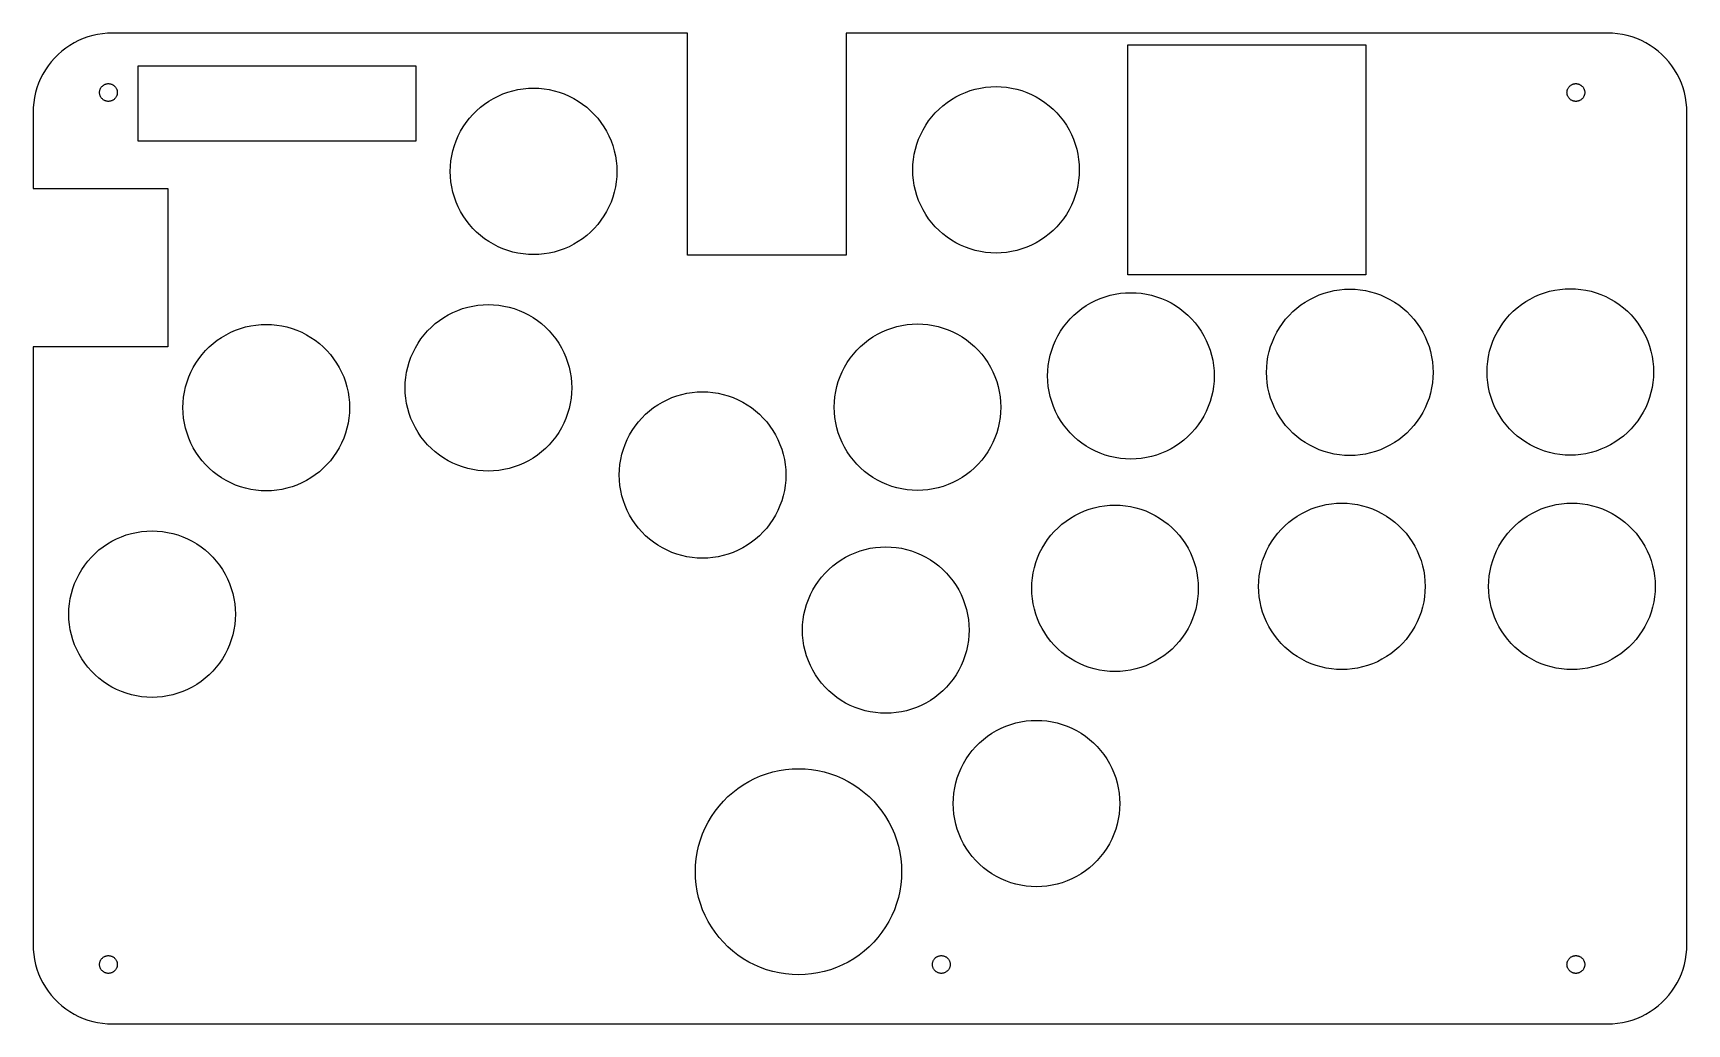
# Model space of a CAD drawing. Header units: metres. Extents: x 0 to 208, y 0 to 125.
import ezdxf

# ---------------------------------------------------------------- set-up
doc = ezdxf.new("R2010")
doc.units = ezdxf.units.M

msp = doc.modelspace()

# ---------------------------------------------------------------- linework, layer by layer
for p, q in [((4.12215, 123.09), (3.62576, 122.705)), ((4.64174, 123.443), (4.12215, 123.09)), ((5.18246, 123.763), (4.64174, 123.443)), ((5.7422, 124.048), (5.18246, 123.763)), ((6.31876, 124.298), (5.7422, 124.048)), ((6.90984, 124.511), (6.31876, 124.298)), ((7.51311, 124.686), (6.90984, 124.511)), ((8.12619, 124.823), (7.51311, 124.686)), ((8.74667, 124.921), (8.12619, 124.823)), ((9.3721, 124.98), (8.74667, 124.921)), ((10, 125), (9.3721, 124.98)), ((82.5, 125), (10, 125)), ((82.5, 97), (82.5, 125)), ((198.5, 125), (102.5, 125)), ((102.5, 125), (102.5, 97)), ((138, 94.5), (138, 123.5)), ((138, 123.5), (168, 123.5)), ((168, 123.5), (168, 94.5)), ((199.128, 124.98), (198.5, 125)), ((199.753, 124.921), (199.128, 124.98)), ((200.374, 124.823), (199.753, 124.921)), ((200.987, 124.686), (200.374, 124.823)), ((201.59, 124.511), (200.987, 124.686)), ((202.181, 124.298), (201.59, 124.511)), ((202.758, 124.048), (202.181, 124.298)), ((203.318, 123.763), (202.758, 124.048)), ((203.858, 123.443), (203.318, 123.763)), ((204.378, 123.09), (203.858, 123.443)), ((204.874, 122.705), (204.378, 123.09)), ((2.29486, 121.374), (1.90984, 120.878)), ((2.71031, 121.845), (2.29486, 121.374)), ((3.15453, 122.29), (2.71031, 121.845)), ((3.62576, 122.705), (3.15453, 122.29)), ((205.345, 122.29), (204.874, 122.705)), ((205.79, 121.845), (205.345, 122.29)), ((206.205, 121.374), (205.79, 121.845)), ((206.59, 120.878), (206.205, 121.374)), ((0.95174, 119.258), (0.70224, 118.681)), ((1.23694, 119.818), (0.95174, 119.258)), ((1.55672, 120.358), (1.23694, 119.818)), ((1.90984, 120.878), (1.55672, 120.358)), ((13.25, 111.35), (13.25, 120.85)), ((13.25, 120.85), (48.25, 120.85)), ((48.25, 120.85), (48.25, 111.35)), ((206.943, 120.358), (206.59, 120.878)), ((207.263, 119.818), (206.943, 120.358)), ((207.548, 119.258), (207.263, 119.818)), ((207.798, 118.681), (207.548, 119.258)), ((0.17712, 116.874), (0.07886, 116.253)), ((0.31416, 117.487), (0.17712, 116.874)), ((0.48944, 118.09), (0.31416, 117.487)), ((0.70224, 118.681), (0.48944, 118.09)), ((8.37999, 117.5), (8.3822, 117.57)), ((8.3822, 117.43), (8.37999, 117.5)), ((8.3822, 117.57), (8.38882, 117.64)), ((8.38882, 117.36), (8.3822, 117.43)), ((8.38882, 117.64), (8.39983, 117.71)), ((8.39983, 117.29), (8.38882, 117.36)), ((8.39983, 117.71), (8.41518, 117.779)), ((8.41518, 117.221), (8.39983, 117.29)), ((8.41518, 117.779), (8.43481, 117.846)), ((8.43481, 117.154), (8.41518, 117.221)), ((8.43481, 117.846), (8.45865, 117.912)), ((8.45865, 117.088), (8.43481, 117.154)), ((8.45865, 117.912), (8.48659, 117.977)), ((8.48659, 117.023), (8.45865, 117.088)), ((8.48659, 117.977), (8.51852, 118.04)), ((8.51852, 116.96), (8.48659, 117.023)), ((8.51852, 118.04), (8.55435, 118.1)), ((8.55435, 116.9), (8.51852, 116.96)), ((8.55435, 118.1), (8.59389, 118.158)), ((8.59389, 116.842), (8.55435, 116.9)), ((8.59389, 118.158), (8.63702, 118.214)), ((8.63702, 116.786), (8.59389, 116.842)), ((8.63702, 118.214), (8.68355, 118.267)), ((8.68355, 116.733), (8.63702, 116.786)), ((8.68355, 118.267), (8.73331, 118.316)), ((8.73331, 118.316), (8.78607, 118.363)), ((8.78607, 118.363), (8.84167, 118.406)), ((8.84167, 118.406), (8.89987, 118.446)), ((8.89987, 118.446), (8.96043, 118.481)), ((8.96043, 118.481), (9.02312, 118.513)), ((9.02312, 118.513), (9.08769, 118.541)), ((9.08769, 118.541), (9.1539, 118.565)), ((9.1539, 118.565), (9.22147, 118.585)), ((9.22147, 118.585), (9.29013, 118.6)), ((9.29013, 118.6), (9.35962, 118.611)), ((9.35962, 118.611), (9.42967, 118.618)), ((9.42967, 118.618), (9.5, 118.62)), ((9.5, 118.62), (9.57031, 118.618)), ((9.57031, 118.618), (9.64037, 118.611)), ((9.64037, 118.611), (9.70985, 118.6)), ((9.70985, 118.6), (9.77852, 118.585)), ((9.77852, 118.585), (9.84608, 118.565)), ((9.84608, 118.565), (9.91229, 118.541)), ((9.91229, 118.541), (9.97687, 118.513)), ((9.97687, 118.513), (10.0396, 118.481)), ((10.0396, 118.481), (10.1001, 118.446)), ((10.1001, 118.446), (10.1583, 118.406)), ((10.1583, 118.406), (10.2139, 118.363)), ((10.2139, 118.363), (10.2667, 118.316)), ((10.2667, 118.316), (10.3164, 118.267)), ((10.3164, 118.267), (10.363, 118.214)), ((10.363, 116.786), (10.3164, 116.733)), ((10.363, 118.214), (10.4061, 118.158)), ((10.4061, 116.842), (10.363, 116.786)), ((10.4061, 118.158), (10.4456, 118.1)), ((10.4456, 116.9), (10.4061, 116.842)), ((10.4456, 118.1), (10.4815, 118.04)), ((10.4815, 116.96), (10.4456, 116.9)), ((10.4815, 118.04), (10.5134, 117.977)), ((10.5134, 117.023), (10.4815, 116.96)), ((10.5134, 117.977), (10.5413, 117.912)), ((10.5413, 117.088), (10.5134, 117.023)), ((10.5413, 117.912), (10.5652, 117.846)), ((10.5652, 117.154), (10.5413, 117.088)), ((10.5652, 117.846), (10.5848, 117.779)), ((10.5848, 117.221), (10.5652, 117.154)), ((10.5848, 117.779), (10.6002, 117.71)), ((10.6002, 117.29), (10.5848, 117.221)), ((10.6002, 117.71), (10.6112, 117.64)), ((10.6112, 117.36), (10.6002, 117.29)), ((10.6112, 117.64), (10.6178, 117.57)), ((10.6178, 117.43), (10.6112, 117.36)), ((10.6178, 117.57), (10.62, 117.5)), ((10.62, 117.5), (10.6178, 117.43)), ((58.0416, 116.751), (58.6293, 117.051)), ((58.6293, 117.051), (59.2347, 117.313)), ((59.2347, 117.313), (59.8553, 117.536)), ((59.8553, 117.536), (60.4888, 117.72)), ((60.4888, 117.72), (61.1325, 117.864)), ((61.1325, 117.864), (61.784, 117.967)), ((61.784, 117.967), (62.4407, 118.029)), ((62.4407, 118.029), (63.1, 118.05)), ((63.1, 118.05), (63.7593, 118.029)), ((63.7593, 118.029), (64.416, 117.967)), ((64.416, 117.967), (65.0675, 117.864)), ((65.0675, 117.864), (65.7112, 117.72)), ((65.7112, 117.72), (66.3447, 117.536)), ((66.3447, 117.536), (66.9653, 117.313)), ((66.9653, 117.313), (67.5707, 117.051)), ((67.5707, 117.051), (68.1584, 116.751)), ((115.774, 116.615), (116.342, 116.951)), ((116.342, 116.951), (116.929, 117.251)), ((116.929, 117.251), (117.535, 117.513)), ((117.535, 117.513), (118.155, 117.736)), ((118.155, 117.736), (118.789, 117.92)), ((118.789, 117.92), (119.432, 118.064)), ((119.432, 118.064), (120.084, 118.167)), ((120.084, 118.167), (120.741, 118.229)), ((120.741, 118.229), (121.4, 118.25)), ((121.4, 118.25), (122.059, 118.229)), ((122.059, 118.229), (122.716, 118.167)), ((122.716, 118.167), (123.367, 118.064)), ((123.367, 118.064), (124.011, 117.92)), ((124.011, 117.92), (124.645, 117.736)), ((124.645, 117.736), (125.265, 117.513)), ((125.265, 117.513), (125.871, 117.251)), ((125.871, 117.251), (126.458, 116.951)), ((126.458, 116.951), (127.026, 116.615)), ((193.38, 117.5), (193.382, 117.57)), ((193.382, 117.43), (193.38, 117.5)), ((193.382, 117.57), (193.389, 117.64)), ((193.389, 117.36), (193.382, 117.43)), ((193.389, 117.64), (193.4, 117.71)), ((193.4, 117.29), (193.389, 117.36)), ((193.4, 117.71), (193.415, 117.779)), ((193.415, 117.221), (193.4, 117.29)), ((193.415, 117.779), (193.435, 117.846)), ((193.435, 117.154), (193.415, 117.221)), ((193.435, 117.846), (193.459, 117.912)), ((193.459, 117.088), (193.435, 117.154)), ((193.459, 117.912), (193.487, 117.977)), ((193.487, 117.023), (193.459, 117.088)), ((193.487, 117.977), (193.519, 118.04)), ((193.519, 116.96), (193.487, 117.023)), ((193.519, 118.04), (193.554, 118.1)), ((193.554, 116.9), (193.519, 116.96)), ((193.554, 118.1), (193.594, 118.158)), ((193.594, 116.842), (193.554, 116.9)), ((193.594, 118.158), (193.637, 118.214)), ((193.637, 116.786), (193.594, 116.842)), ((193.637, 118.214), (193.684, 118.267)), ((193.684, 116.733), (193.637, 116.786)), ((193.684, 118.267), (193.733, 118.316)), ((193.733, 118.316), (193.786, 118.363)), ((193.786, 118.363), (193.842, 118.406)), ((193.842, 118.406), (193.9, 118.446)), ((193.9, 118.446), (193.96, 118.481)), ((193.96, 118.481), (194.023, 118.513)), ((194.023, 118.513), (194.088, 118.541)), ((194.088, 118.541), (194.154, 118.565)), ((194.154, 118.565), (194.221, 118.585)), ((194.221, 118.585), (194.29, 118.6)), ((194.29, 118.6), (194.36, 118.611)), ((194.36, 118.611), (194.43, 118.618)), ((194.43, 118.618), (194.5, 118.62)), ((194.5, 118.62), (194.57, 118.618)), ((194.57, 118.618), (194.64, 118.611)), ((194.64, 118.611), (194.71, 118.6)), ((194.71, 118.6), (194.779, 118.585)), ((194.779, 118.585), (194.846, 118.565)), ((194.846, 118.565), (194.912, 118.541)), ((194.912, 118.541), (194.977, 118.513)), ((194.977, 118.513), (195.04, 118.481)), ((195.04, 118.481), (195.1, 118.446)), ((195.1, 118.446), (195.158, 118.406)), ((195.158, 118.406), (195.214, 118.363)), ((195.214, 118.363), (195.267, 118.316)), ((195.267, 118.316), (195.316, 118.267)), ((195.316, 118.267), (195.363, 118.214)), ((195.363, 116.786), (195.316, 116.733)), ((195.363, 118.214), (195.406, 118.158)), ((195.406, 116.842), (195.363, 116.786)), ((195.406, 118.158), (195.446, 118.1)), ((195.446, 116.9), (195.406, 116.842)), ((195.446, 118.1), (195.481, 118.04)), ((195.481, 116.96), (195.446, 116.9)), ((195.481, 118.04), (195.513, 117.977)), ((195.513, 117.023), (195.481, 116.96)), ((195.513, 117.977), (195.541, 117.912)), ((195.541, 117.088), (195.513, 117.023)), ((195.541, 117.912), (195.565, 117.846)), ((195.565, 117.154), (195.541, 117.088)), ((195.565, 117.846), (195.585, 117.779)), ((195.585, 117.221), (195.565, 117.154)), ((195.585, 117.779), (195.6, 117.71)), ((195.6, 117.29), (195.585, 117.221)), ((195.6, 117.71), (195.611, 117.64)), ((195.611, 117.36), (195.6, 117.29)), ((195.611, 117.64), (195.618, 117.57)), ((195.618, 117.43), (195.611, 117.36)), ((195.618, 117.57), (195.62, 117.5)), ((195.62, 117.5), (195.618, 117.43)), ((208.011, 118.09), (207.798, 118.681)), ((208.186, 117.487), (208.011, 118.09)), ((208.323, 116.874), (208.186, 117.487)), ((208.421, 116.253), (208.323, 116.874)), ((0.01973, 115.628), (0, 115)), ((0, 115), (0, 105.4)), ((0.07886, 116.253), (0.01973, 115.628)), ((8.73331, 116.684), (8.68355, 116.733)), ((8.78607, 116.637), (8.73331, 116.684)), ((8.84167, 116.594), (8.78607, 116.637)), ((8.89987, 116.554), (8.84167, 116.594)), ((8.96043, 116.519), (8.89987, 116.554)), ((9.02312, 116.487), (8.96043, 116.519)), ((9.08769, 116.459), (9.02312, 116.487)), ((9.1539, 116.435), (9.08769, 116.459)), ((9.22147, 116.415), (9.1539, 116.435)), ((9.29013, 116.4), (9.22147, 116.415)), ((9.35962, 116.389), (9.29013, 116.4)), ((9.42967, 116.382), (9.35962, 116.389)), ((9.5, 116.38), (9.42967, 116.382)), ((9.57031, 116.382), (9.5, 116.38)), ((9.64037, 116.389), (9.57031, 116.382)), ((9.70985, 116.4), (9.64037, 116.389)), ((9.77852, 116.415), (9.70985, 116.4)), ((9.84608, 116.435), (9.77852, 116.415)), ((9.91229, 116.459), (9.84608, 116.435)), ((9.97687, 116.487), (9.91229, 116.459)), ((10.0396, 116.519), (9.97687, 116.487)), ((10.1001, 116.554), (10.0396, 116.519)), ((10.1583, 116.594), (10.1001, 116.554)), ((10.2139, 116.637), (10.1583, 116.594)), ((10.2667, 116.684), (10.2139, 116.637)), ((10.3164, 116.733), (10.2667, 116.684)), ((55.0096, 114.243), (55.4458, 114.738)), ((55.4458, 114.738), (55.9122, 115.204)), ((55.9122, 115.204), (56.407, 115.64)), ((56.407, 115.64), (56.9283, 116.045)), ((56.9283, 116.045), (57.4738, 116.415)), ((57.4738, 116.415), (58.0416, 116.751)), ((68.1584, 116.751), (68.7262, 116.415)), ((68.7262, 116.415), (69.2717, 116.045)), ((69.2717, 116.045), (69.7929, 115.64)), ((69.7929, 115.64), (70.2877, 115.204)), ((70.2877, 115.204), (70.7542, 114.738)), ((70.7542, 114.738), (71.1904, 114.243)), ((113.31, 114.443), (113.746, 114.938)), ((113.746, 114.938), (114.212, 115.404)), ((114.212, 115.404), (114.707, 115.84)), ((114.707, 115.84), (115.228, 116.245)), ((115.228, 116.245), (115.774, 116.615)), ((127.026, 116.615), (127.572, 116.245)), ((127.572, 116.245), (128.093, 115.84)), ((128.093, 115.84), (128.588, 115.404)), ((128.588, 115.404), (129.054, 114.938)), ((129.054, 114.938), (129.49, 114.443)), ((193.733, 116.684), (193.684, 116.733)), ((193.786, 116.637), (193.733, 116.684)), ((193.842, 116.594), (193.786, 116.637)), ((193.9, 116.554), (193.842, 116.594)), ((193.96, 116.519), (193.9, 116.554)), ((194.023, 116.487), (193.96, 116.519)), ((194.088, 116.459), (194.023, 116.487)), ((194.154, 116.435), (194.088, 116.459)), ((194.221, 116.415), (194.154, 116.435)), ((194.29, 116.4), (194.221, 116.415)), ((194.36, 116.389), (194.29, 116.4)), ((194.43, 116.382), (194.36, 116.389)), ((194.5, 116.38), (194.43, 116.382)), ((194.57, 116.382), (194.5, 116.38)), ((194.64, 116.389), (194.57, 116.382)), ((194.71, 116.4), (194.64, 116.389)), ((194.779, 116.415), (194.71, 116.4)), ((194.846, 116.435), (194.779, 116.415)), ((194.912, 116.459), (194.846, 116.435)), ((194.977, 116.487), (194.912, 116.459)), ((195.04, 116.519), (194.977, 116.487)), ((195.1, 116.554), (195.04, 116.519)), ((195.158, 116.594), (195.1, 116.554)), ((195.214, 116.637), (195.158, 116.594)), ((195.267, 116.684), (195.214, 116.637)), ((195.316, 116.733), (195.267, 116.684)), ((208.48, 115.628), (208.421, 116.253)), ((208.5, 115), (208.48, 115.628)), ((208.5, 10), (208.5, 115)), ((53.5993, 112.021), (53.8988, 112.608)), ((53.8988, 112.608), (54.2345, 113.176)), ((54.2345, 113.176), (54.6053, 113.722)), ((54.6053, 113.722), (55.0096, 114.243)), ((71.1904, 114.243), (71.5947, 113.722)), ((71.5947, 113.722), (71.9654, 113.176)), ((71.9654, 113.176), (72.3012, 112.608)), ((72.3012, 112.608), (72.6007, 112.021)), ((111.899, 112.221), (112.199, 112.808)), ((112.199, 112.808), (112.535, 113.376)), ((112.535, 113.376), (112.905, 113.922)), ((112.905, 113.922), (113.31, 114.443)), ((129.49, 114.443), (129.895, 113.922)), ((129.895, 113.922), (130.265, 113.376)), ((130.265, 113.376), (130.601, 112.808)), ((130.601, 112.808), (130.901, 112.221)), ((48.25, 111.35), (13.25, 111.35)), ((52.9299, 110.161), (53.1139, 110.795)), ((53.1139, 110.795), (53.3373, 111.415)), ((53.3373, 111.415), (53.5993, 112.021)), ((72.6007, 112.021), (72.8626, 111.415)), ((72.8626, 111.415), (73.0861, 110.795)), ((73.0861, 110.795), (73.2701, 110.161)), ((111.23, 110.361), (111.414, 110.995)), ((111.414, 110.995), (111.637, 111.615)), ((111.637, 111.615), (111.899, 112.221)), ((130.901, 112.221), (131.163, 111.615)), ((131.163, 111.615), (131.386, 110.995)), ((131.386, 110.995), (131.57, 110.361)), ((52.6207, 108.209), (52.6828, 108.866)), ((52.6828, 108.866), (52.786, 109.518)), ((52.786, 109.518), (52.9299, 110.161)), ((73.2701, 110.161), (73.414, 109.518)), ((73.414, 109.518), (73.5172, 108.866)), ((73.5172, 108.866), (73.5793, 108.209)), ((110.921, 108.409), (110.983, 109.066)), ((110.983, 109.066), (111.086, 109.717)), ((111.086, 109.717), (111.23, 110.361)), ((131.57, 110.361), (131.714, 109.717)), ((131.714, 109.717), (131.817, 109.066)), ((131.817, 109.066), (131.879, 108.409)), ((52.6, 107.55), (52.6207, 108.209)), ((52.6207, 106.891), (52.6, 107.55)), ((52.6828, 106.234), (52.6207, 106.891)), ((73.5793, 106.891), (73.5172, 106.234)), ((73.5793, 108.209), (73.6, 107.55)), ((73.6, 107.55), (73.5793, 106.891)), ((110.9, 107.75), (110.921, 108.409)), ((110.921, 107.091), (110.9, 107.75)), ((110.983, 106.434), (110.921, 107.091)), ((111.086, 105.782), (110.983, 106.434)), ((131.817, 106.434), (131.714, 105.782)), ((131.879, 107.091), (131.817, 106.434)), ((131.879, 108.409), (131.9, 107.75)), ((131.9, 107.75), (131.879, 107.091)), ((0, 105.4), (17, 105.4)), ((17, 105.4), (17, 85.4)), ((52.786, 105.582), (52.6828, 106.234)), ((52.9299, 104.939), (52.786, 105.582)), ((53.1139, 104.305), (52.9299, 104.939)), ((53.3373, 103.685), (53.1139, 104.305)), ((73.0861, 104.305), (72.8626, 103.685)), ((73.2701, 104.939), (73.0861, 104.305)), ((73.414, 105.582), (73.2701, 104.939)), ((73.5172, 106.234), (73.414, 105.582)), ((111.23, 105.139), (111.086, 105.782)), ((111.414, 104.505), (111.23, 105.139)), ((111.637, 103.885), (111.414, 104.505)), ((131.386, 104.505), (131.163, 103.885)), ((131.57, 105.139), (131.386, 104.505)), ((131.714, 105.782), (131.57, 105.139)), ((53.5993, 103.079), (53.3373, 103.685)), ((53.8988, 102.492), (53.5993, 103.079)), ((54.2345, 101.924), (53.8988, 102.492)), ((72.3012, 102.492), (71.9654, 101.924)), ((72.6007, 103.079), (72.3012, 102.492)), ((72.8626, 103.685), (72.6007, 103.079)), ((111.899, 103.279), (111.637, 103.885)), ((112.199, 102.692), (111.899, 103.279)), ((112.535, 102.124), (112.199, 102.692)), ((130.601, 102.692), (130.265, 102.124)), ((130.901, 103.279), (130.601, 102.692)), ((131.163, 103.885), (130.901, 103.279)), ((54.6053, 101.378), (54.2345, 101.924)), ((55.0096, 100.857), (54.6053, 101.378)), ((55.4458, 100.362), (55.0096, 100.857)), ((55.9122, 99.8958), (55.4458, 100.362)), ((70.7542, 100.362), (70.2877, 99.8958)), ((71.1904, 100.857), (70.7542, 100.362)), ((71.5947, 101.378), (71.1904, 100.857)), ((71.9654, 101.924), (71.5947, 101.378)), ((112.905, 101.578), (112.535, 102.124)), ((113.31, 101.057), (112.905, 101.578)), ((113.746, 100.562), (113.31, 101.057)), ((114.212, 100.096), (113.746, 100.562)), ((114.707, 99.6596), (114.212, 100.096)), ((128.588, 100.096), (128.093, 99.6596)), ((129.054, 100.562), (128.588, 100.096)), ((129.49, 101.057), (129.054, 100.562)), ((129.895, 101.578), (129.49, 101.057)), ((130.265, 102.124), (129.895, 101.578)), ((56.407, 99.4596), (55.9122, 99.8958)), ((56.9283, 99.0553), (56.407, 99.4596)), ((57.4738, 98.6846), (56.9283, 99.0553)), ((58.0416, 98.3488), (57.4738, 98.6846)), ((58.6293, 98.0493), (58.0416, 98.3488)), ((59.2347, 97.7873), (58.6293, 98.0493)), ((67.5707, 98.0493), (66.9653, 97.7873)), ((68.1584, 98.3488), (67.5707, 98.0493)), ((68.7262, 98.6846), (68.1584, 98.3488)), ((69.2717, 99.0553), (68.7262, 98.6846)), ((69.7929, 99.4596), (69.2717, 99.0553)), ((70.2877, 99.8958), (69.7929, 99.4596)), ((115.228, 99.2553), (114.707, 99.6596)), ((115.774, 98.8846), (115.228, 99.2553)), ((116.342, 98.5488), (115.774, 98.8846)), ((116.929, 98.2493), (116.342, 98.5488)), ((117.535, 97.9873), (116.929, 98.2493)), ((125.871, 98.2493), (125.265, 97.9873)), ((126.458, 98.5488), (125.871, 98.2493)), ((127.026, 98.8846), (126.458, 98.5488)), ((127.572, 99.2553), (127.026, 98.8846)), ((128.093, 99.6596), (127.572, 99.2553)), ((59.8553, 97.5639), (59.2347, 97.7873)), ((60.4888, 97.3799), (59.8553, 97.5639)), ((61.1325, 97.236), (60.4888, 97.3799)), ((61.784, 97.1328), (61.1325, 97.236)), ((62.4407, 97.0707), (61.784, 97.1328)), ((63.1, 97.05), (62.4407, 97.0707)), ((63.7593, 97.0707), (63.1, 97.05)), ((64.416, 97.1328), (63.7593, 97.0707)), ((65.0675, 97.236), (64.416, 97.1328)), ((65.7112, 97.3799), (65.0675, 97.236)), ((66.3447, 97.5639), (65.7112, 97.3799)), ((66.9653, 97.7873), (66.3447, 97.5639)), ((102.5, 97), (82.5, 97)), ((118.155, 97.7639), (117.535, 97.9873)), ((118.789, 97.5799), (118.155, 97.7639)), ((119.432, 97.436), (118.789, 97.5799)), ((120.084, 97.3328), (119.432, 97.436)), ((120.741, 97.2707), (120.084, 97.3328)), ((121.4, 97.25), (120.741, 97.2707)), ((122.059, 97.2707), (121.4, 97.25)), ((122.716, 97.3328), (122.059, 97.2707)), ((123.367, 97.436), (122.716, 97.3328)), ((124.011, 97.5799), (123.367, 97.436)), ((124.645, 97.7639), (124.011, 97.5799)), ((125.265, 97.9873), (124.645, 97.7639)), ((168, 94.5), (138, 94.5)), ((135.155, 91.7361), (135.789, 91.9201)), ((135.789, 91.9201), (136.432, 92.064)), ((136.432, 92.064), (137.084, 92.1672)), ((137.084, 92.1672), (137.741, 92.2293)), ((137.741, 92.2293), (138.4, 92.25)), ((138.4, 92.25), (139.059, 92.2293)), ((139.059, 92.2293), (139.716, 92.1672)), ((139.716, 92.1672), (140.367, 92.064)), ((140.367, 92.064), (141.011, 91.9201)), ((141.011, 91.9201), (141.645, 91.7361)), ((161.529, 91.7007), (162.135, 91.9626)), ((162.135, 91.9626), (162.755, 92.1861)), ((162.755, 92.1861), (163.389, 92.3701)), ((163.389, 92.3701), (164.032, 92.514)), ((164.032, 92.514), (164.684, 92.6172)), ((164.684, 92.6172), (165.341, 92.6793)), ((165.341, 92.6793), (166, 92.7)), ((166, 92.7), (166.659, 92.6793)), ((166.659, 92.6793), (167.316, 92.6172)), ((167.316, 92.6172), (167.967, 92.514)), ((167.967, 92.514), (168.611, 92.3701)), ((168.611, 92.3701), (169.245, 92.1861)), ((169.245, 92.1861), (169.865, 91.9626)), ((169.865, 91.9626), (170.471, 91.7007)), ((188.742, 91.4512), (189.329, 91.7507)), ((189.329, 91.7507), (189.935, 92.0126)), ((189.935, 92.0126), (190.555, 92.2361)), ((190.555, 92.2361), (191.189, 92.4201)), ((191.189, 92.4201), (191.832, 92.564)), ((191.832, 92.564), (192.484, 92.6672)), ((192.484, 92.6672), (193.141, 92.7293)), ((193.141, 92.7293), (193.8, 92.75)), ((193.8, 92.75), (194.459, 92.7293)), ((194.459, 92.7293), (195.116, 92.6672)), ((195.116, 92.6672), (195.768, 92.564)), ((195.768, 92.564), (196.411, 92.4201)), ((196.411, 92.4201), (197.045, 92.2361)), ((197.045, 92.2361), (197.665, 92.0126)), ((197.665, 92.0126), (198.271, 91.7507)), ((198.271, 91.7507), (198.858, 91.4512)), ((52.3416, 89.4512), (52.9293, 89.7507)), ((52.9293, 89.7507), (53.5347, 90.0126)), ((53.5347, 90.0126), (54.1553, 90.2361)), ((54.1553, 90.2361), (54.7887, 90.4201)), ((54.7887, 90.4201), (55.4325, 90.564)), ((55.4325, 90.564), (56.084, 90.6672)), ((56.084, 90.6672), (56.7407, 90.7293)), ((56.7407, 90.7293), (57.4, 90.75)), ((57.4, 90.75), (58.0593, 90.7293)), ((58.0593, 90.7293), (58.716, 90.6672)), ((58.716, 90.6672), (59.3675, 90.564)), ((59.3675, 90.564), (60.0112, 90.4201)), ((60.0112, 90.4201), (60.6447, 90.2361)), ((60.6447, 90.2361), (61.2653, 90.0126)), ((61.2653, 90.0126), (61.8707, 89.7507)), ((61.8707, 89.7507), (62.4584, 89.4512)), ((131.212, 89.4042), (131.707, 89.8404)), ((131.707, 89.8404), (132.228, 90.2447)), ((132.228, 90.2447), (132.774, 90.6154)), ((132.774, 90.6154), (133.342, 90.9512)), ((133.342, 90.9512), (133.929, 91.2507)), ((133.929, 91.2507), (134.535, 91.5126)), ((134.535, 91.5126), (135.155, 91.7361)), ((141.645, 91.7361), (142.265, 91.5126)), ((142.265, 91.5126), (142.871, 91.2507)), ((142.871, 91.2507), (143.458, 90.9512)), ((143.458, 90.9512), (144.026, 90.6154)), ((144.026, 90.6154), (144.572, 90.2447)), ((144.572, 90.2447), (145.093, 89.8404)), ((145.093, 89.8404), (145.588, 89.4042)), ((158.346, 89.3877), (158.812, 89.8542)), ((158.812, 89.8542), (159.307, 90.2904)), ((159.307, 90.2904), (159.828, 90.6947)), ((159.828, 90.6947), (160.374, 91.0654)), ((160.374, 91.0654), (160.942, 91.4012)), ((160.942, 91.4012), (161.529, 91.7007)), ((170.471, 91.7007), (171.058, 91.4012)), ((171.058, 91.4012), (171.626, 91.0654)), ((171.626, 91.0654), (172.172, 90.6947)), ((172.172, 90.6947), (172.693, 90.2904)), ((172.693, 90.2904), (173.188, 89.8542)), ((173.188, 89.8542), (173.654, 89.3877)), ((186.146, 89.4377), (186.612, 89.9042)), ((186.612, 89.9042), (187.107, 90.3404)), ((187.107, 90.3404), (187.628, 90.7447)), ((187.628, 90.7447), (188.174, 91.1154)), ((188.174, 91.1154), (188.742, 91.4512)), ((198.858, 91.4512), (199.426, 91.1154)), ((199.426, 91.1154), (199.972, 90.7447)), ((199.972, 90.7447), (200.493, 90.3404)), ((200.493, 90.3404), (200.988, 89.9042)), ((200.988, 89.9042), (201.454, 89.4377)), ((25.5347, 87.5126), (26.1553, 87.7361)), ((26.1553, 87.7361), (26.7887, 87.9201)), ((26.7887, 87.9201), (27.4325, 88.064)), ((27.4325, 88.064), (28.084, 88.1672)), ((28.084, 88.1672), (28.7407, 88.2293)), ((28.7407, 88.2293), (29.4, 88.25)), ((29.4, 88.25), (30.0593, 88.2293)), ((30.0593, 88.2293), (30.716, 88.1672)), ((30.716, 88.1672), (31.3675, 88.064)), ((31.3675, 88.064), (32.0112, 87.9201)), ((32.0112, 87.9201), (32.6447, 87.7361)), ((32.6447, 87.7361), (33.2653, 87.5126)), ((49.7458, 87.4377), (50.2122, 87.9042)), ((50.2122, 87.9042), (50.707, 88.3404)), ((50.707, 88.3404), (51.2282, 88.7447)), ((51.2282, 88.7447), (51.7738, 89.1154)), ((51.7738, 89.1154), (52.3416, 89.4512)), ((62.4584, 89.4512), (63.0262, 89.1154)), ((63.0262, 89.1154), (63.5717, 88.7447)), ((63.5717, 88.7447), (64.0929, 88.3404)), ((64.0929, 88.3404), (64.5877, 87.9042)), ((64.5877, 87.9042), (65.0542, 87.4377)), ((107.635, 87.5627), (108.255, 87.7861)), ((108.255, 87.7861), (108.889, 87.9701)), ((108.889, 87.9701), (109.532, 88.114)), ((109.532, 88.114), (110.184, 88.2172)), ((110.184, 88.2172), (110.841, 88.2793)), ((110.841, 88.2793), (111.5, 88.3)), ((111.5, 88.3), (112.159, 88.2793)), ((112.159, 88.2793), (112.816, 88.2172)), ((112.816, 88.2172), (113.467, 88.114)), ((113.467, 88.114), (114.111, 87.9701)), ((114.111, 87.9701), (114.745, 87.7861)), ((114.745, 87.7861), (115.365, 87.5627)), ((129.535, 87.3762), (129.905, 87.9217)), ((129.905, 87.9217), (130.31, 88.4429)), ((130.31, 88.4429), (130.746, 88.9377)), ((130.746, 88.9377), (131.212, 89.4042)), ((145.588, 89.4042), (146.054, 88.9377)), ((146.054, 88.9377), (146.49, 88.4429)), ((146.49, 88.4429), (146.895, 87.9217)), ((146.895, 87.9217), (147.265, 87.3762)), ((156.799, 87.2584), (157.135, 87.8262)), ((157.135, 87.8262), (157.505, 88.3717)), ((157.505, 88.3717), (157.91, 88.8929)), ((157.91, 88.8929), (158.346, 89.3877)), ((173.654, 89.3877), (174.09, 88.8929)), ((174.09, 88.8929), (174.495, 88.3717)), ((174.495, 88.3717), (174.865, 87.8262)), ((174.865, 87.8262), (175.201, 87.2584)), ((184.599, 87.3084), (184.935, 87.8762)), ((184.935, 87.8762), (185.305, 88.4217)), ((185.305, 88.4217), (185.71, 88.9429)), ((185.71, 88.9429), (186.146, 89.4377)), ((201.454, 89.4377), (201.89, 88.9429)), ((201.89, 88.9429), (202.295, 88.4217)), ((202.295, 88.4217), (202.665, 87.8762)), ((202.665, 87.8762), (203.001, 87.3084)), ((22.2122, 85.4042), (22.707, 85.8404)), ((22.707, 85.8404), (23.2282, 86.2447)), ((23.2282, 86.2447), (23.7738, 86.6154)), ((23.7738, 86.6154), (24.3416, 86.9512)), ((24.3416, 86.9512), (24.9293, 87.2507)), ((24.9293, 87.2507), (25.5347, 87.5126)), ((33.2653, 87.5126), (33.8707, 87.2507)), ((33.8707, 87.2507), (34.4584, 86.9512)), ((34.4584, 86.9512), (35.0262, 86.6154)), ((35.0262, 86.6154), (35.5717, 86.2447)), ((35.5717, 86.2447), (36.0929, 85.8404)), ((36.0929, 85.8404), (36.5877, 85.4042)), ((48.1988, 85.3084), (48.5345, 85.8762)), ((48.5345, 85.8762), (48.9053, 86.4217)), ((48.9053, 86.4217), (49.3096, 86.9429)), ((49.3096, 86.9429), (49.7458, 87.4377)), ((65.0542, 87.4377), (65.4904, 86.9429)), ((65.4904, 86.9429), (65.8947, 86.4217)), ((65.8947, 86.4217), (66.2654, 85.8762)), ((66.2654, 85.8762), (66.6012, 85.3084)), ((104.312, 85.4542), (104.807, 85.8904)), ((104.807, 85.8904), (105.328, 86.2947)), ((105.328, 86.2947), (105.874, 86.6654)), ((105.874, 86.6654), (106.442, 87.0012)), ((106.442, 87.0012), (107.029, 87.3007)), ((107.029, 87.3007), (107.635, 87.5627)), ((115.365, 87.5627), (115.971, 87.3007)), ((115.971, 87.3007), (116.558, 87.0012)), ((116.558, 87.0012), (117.126, 86.6654)), ((117.126, 86.6654), (117.672, 86.2947)), ((117.672, 86.2947), (118.193, 85.8904)), ((118.193, 85.8904), (118.688, 85.4542)), ((128.414, 84.9947), (128.637, 85.6153)), ((128.637, 85.6153), (128.899, 86.2207)), ((128.899, 86.2207), (129.199, 86.8084)), ((129.199, 86.8084), (129.535, 87.3762)), ((147.265, 87.3762), (147.601, 86.8084)), ((147.601, 86.8084), (147.901, 86.2207)), ((147.901, 86.2207), (148.163, 85.6153)), ((148.163, 85.6153), (148.386, 84.9947)), ((156.014, 85.4447), (156.237, 86.0653)), ((156.237, 86.0653), (156.499, 86.6707)), ((156.499, 86.6707), (156.799, 87.2584)), ((175.201, 87.2584), (175.501, 86.6707)), ((175.501, 86.6707), (175.763, 86.0653)), ((175.763, 86.0653), (175.986, 85.4447)), ((183.63, 84.8612), (183.814, 85.4947)), ((183.814, 85.4947), (184.037, 86.1153)), ((184.037, 86.1153), (184.299, 86.7207)), ((184.299, 86.7207), (184.599, 87.3084)), ((203.001, 87.3084), (203.301, 86.7207)), ((203.301, 86.7207), (203.563, 86.1153)), ((203.563, 86.1153), (203.786, 85.4947)), ((203.786, 85.4947), (203.97, 84.8612)), ((17, 85.4), (0, 85.4)), ((0, 85.4), (0, 10)), ((20.5345, 83.3762), (20.9053, 83.9217)), ((20.9053, 83.9217), (21.3096, 84.4429)), ((21.3096, 84.4429), (21.7458, 84.9377)), ((21.7458, 84.9377), (22.2122, 85.4042)), ((36.5877, 85.4042), (37.0542, 84.9377)), ((37.0542, 84.9377), (37.4904, 84.4429)), ((37.4904, 84.4429), (37.8947, 83.9217)), ((37.8947, 83.9217), (38.2654, 83.3762)), ((47.2299, 82.8612), (47.4139, 83.4947)), ((47.4139, 83.4947), (47.6373, 84.1153)), ((47.6373, 84.1153), (47.8993, 84.7207)), ((47.8993, 84.7207), (48.1988, 85.3084)), ((66.6012, 85.3084), (66.9007, 84.7207)), ((66.9007, 84.7207), (67.1626, 84.1153)), ((67.1626, 84.1153), (67.3861, 83.4947)), ((67.3861, 83.4947), (67.5701, 82.8612)), ((102.299, 82.8584), (102.635, 83.4262)), ((102.635, 83.4262), (103.005, 83.9717)), ((103.005, 83.9717), (103.41, 84.493)), ((103.41, 84.493), (103.846, 84.9877)), ((103.846, 84.9877), (104.312, 85.4542)), ((118.688, 85.4542), (119.154, 84.9877)), ((119.154, 84.9877), (119.59, 84.493)), ((119.59, 84.493), (119.995, 83.9717)), ((119.995, 83.9717), (120.365, 83.4262)), ((120.365, 83.4262), (120.701, 82.8584)), ((127.983, 83.066), (128.086, 83.7175)), ((128.086, 83.7175), (128.23, 84.3612)), ((128.23, 84.3612), (128.414, 84.9947)), ((148.386, 84.9947), (148.57, 84.3612)), ((148.57, 84.3612), (148.714, 83.7175)), ((148.714, 83.7175), (148.817, 83.066)), ((155.521, 82.8593), (155.583, 83.516)), ((155.583, 83.516), (155.686, 84.1675)), ((155.686, 84.1675), (155.83, 84.8112)), ((155.83, 84.8112), (156.014, 85.4447)), ((175.986, 85.4447), (176.17, 84.8112)), ((176.17, 84.8112), (176.314, 84.1675)), ((176.314, 84.1675), (176.417, 83.516)), ((176.417, 83.516), (176.479, 82.8593)), ((183.321, 82.9093), (183.383, 83.566)), ((183.383, 83.566), (183.486, 84.2175)), ((183.486, 84.2175), (183.63, 84.8612)), ((203.97, 84.8612), (204.114, 84.2175)), ((204.114, 84.2175), (204.217, 83.566)), ((204.217, 83.566), (204.279, 82.9093)), ((19.4139, 80.9947), (19.6373, 81.6153)), ((19.6373, 81.6153), (19.8993, 82.2207)), ((19.8993, 82.2207), (20.1988, 82.8084)), ((20.1988, 82.8084), (20.5345, 83.3762)), ((38.2654, 83.3762), (38.6012, 82.8084)), ((38.6012, 82.8084), (38.9007, 82.2207)), ((38.9007, 82.2207), (39.1626, 81.6153)), ((39.1626, 81.6153), (39.3861, 80.9947)), ((46.9207, 80.9093), (46.9828, 81.566)), ((46.9828, 81.566), (47.086, 82.2175)), ((47.086, 82.2175), (47.2299, 82.8612)), ((67.5701, 82.8612), (67.714, 82.2175)), ((67.714, 82.2175), (67.8172, 81.566)), ((67.8172, 81.566), (67.8793, 80.9093)), ((101.514, 81.0447), (101.737, 81.6653)), ((101.737, 81.6653), (101.999, 82.2707)), ((101.999, 82.2707), (102.299, 82.8584)), ((120.701, 82.8584), (121.001, 82.2707)), ((121.001, 82.2707), (121.263, 81.6653)), ((121.263, 81.6653), (121.486, 81.0447)), ((127.9, 81.75), (127.921, 82.4093)), ((127.921, 81.0907), (127.9, 81.75)), ((127.921, 82.4093), (127.983, 83.066)), ((148.817, 83.066), (148.879, 82.4093)), ((148.879, 82.4093), (148.9, 81.75)), ((148.9, 81.75), (148.879, 81.0907)), ((155.5, 82.2), (155.521, 82.8593)), ((155.521, 81.5407), (155.5, 82.2)), ((155.583, 80.884), (155.521, 81.5407)), ((176.479, 81.5407), (176.417, 80.884)), ((176.479, 82.8593), (176.5, 82.2)), ((176.5, 82.2), (176.479, 81.5407)), ((183.3, 82.25), (183.321, 82.9093)), ((183.321, 81.5907), (183.3, 82.25)), ((183.383, 80.934), (183.321, 81.5907)), ((204.279, 81.5907), (204.217, 80.934)), ((204.279, 82.9093), (204.3, 82.25)), ((204.3, 82.25), (204.279, 81.5907)), ((18.9828, 79.066), (19.086, 79.7175)), ((19.086, 79.7175), (19.2299, 80.3612)), ((19.2299, 80.3612), (19.4139, 80.9947)), ((39.3861, 80.9947), (39.5701, 80.3612)), ((39.5701, 80.3612), (39.714, 79.7175)), ((39.714, 79.7175), (39.8172, 79.066)), ((46.9, 80.25), (46.9207, 80.9093)), ((46.9207, 79.5907), (46.9, 80.25)), ((46.9828, 78.934), (46.9207, 79.5907)), ((67.8793, 79.5907), (67.8172, 78.934)), ((67.8793, 80.9093), (67.9, 80.25)), ((67.9, 80.25), (67.8793, 79.5907)), ((80.5347, 79.0126), (81.1553, 79.2361)), ((81.1553, 79.2361), (81.7887, 79.4201)), ((81.7887, 79.4201), (82.4325, 79.564)), ((82.4325, 79.564), (83.084, 79.6672)), ((83.084, 79.6672), (83.7407, 79.7293)), ((83.7407, 79.7293), (84.4, 79.75)), ((84.4, 79.75), (85.0593, 79.7293)), ((85.0593, 79.7293), (85.716, 79.6672)), ((85.716, 79.6672), (86.3675, 79.564)), ((86.3675, 79.564), (87.0112, 79.4201)), ((87.0112, 79.4201), (87.6447, 79.2361)), ((87.6447, 79.2361), (88.2653, 79.0126)), ((101.083, 79.116), (101.186, 79.7675)), ((101.186, 79.7675), (101.33, 80.4112)), ((101.33, 80.4112), (101.514, 81.0447)), ((121.486, 81.0447), (121.67, 80.4112)), ((121.67, 80.4112), (121.814, 79.7675)), ((121.814, 79.7675), (121.917, 79.116)), ((127.983, 80.434), (127.921, 81.0907)), ((128.086, 79.7825), (127.983, 80.434)), ((128.23, 79.1387), (128.086, 79.7825)), ((148.714, 79.7825), (148.57, 79.1387)), ((148.817, 80.434), (148.714, 79.7825)), ((148.879, 81.0907), (148.817, 80.434)), ((155.686, 80.2325), (155.583, 80.884)), ((155.83, 79.5887), (155.686, 80.2325)), ((156.014, 78.9553), (155.83, 79.5887)), ((176.17, 79.5887), (175.986, 78.9553)), ((176.314, 80.2325), (176.17, 79.5887)), ((176.417, 80.884), (176.314, 80.2325)), ((183.486, 80.2825), (183.383, 80.934)), ((183.63, 79.6387), (183.486, 80.2825)), ((183.814, 79.0053), (183.63, 79.6387)), ((203.97, 79.6387), (203.786, 79.0053)), ((204.114, 80.2825), (203.97, 79.6387)), ((204.217, 80.934), (204.114, 80.2825)), ((18.9, 77.75), (18.9207, 78.4093)), ((18.9207, 77.0907), (18.9, 77.75)), ((18.9207, 78.4093), (18.9828, 79.066)), ((39.8172, 79.066), (39.8793, 78.4093)), ((39.8793, 78.4093), (39.9, 77.75)), ((39.9, 77.75), (39.8793, 77.0907)), ((47.086, 78.2825), (46.9828, 78.934)), ((47.2299, 77.6387), (47.086, 78.2825)), ((47.4139, 77.0053), (47.2299, 77.6387)), ((67.5701, 77.6387), (67.3861, 77.0053)), ((67.714, 78.2825), (67.5701, 77.6387)), ((67.8172, 78.934), (67.714, 78.2825)), ((77.2122, 76.9042), (77.707, 77.3404)), ((77.707, 77.3404), (78.2282, 77.7447)), ((78.2282, 77.7447), (78.7738, 78.1154)), ((78.7738, 78.1154), (79.3416, 78.4512)), ((79.3416, 78.4512), (79.9293, 78.7507)), ((79.9293, 78.7507), (80.5347, 79.0126)), ((88.2653, 79.0126), (88.8707, 78.7507)), ((88.8707, 78.7507), (89.4584, 78.4512)), ((89.4584, 78.4512), (90.0262, 78.1154)), ((90.0262, 78.1154), (90.5717, 77.7447)), ((90.5717, 77.7447), (91.0929, 77.3404)), ((91.0929, 77.3404), (91.5877, 76.9042)), ((101, 77.8), (101.021, 78.4593)), ((101.021, 77.1407), (101, 77.8)), ((101.021, 78.4593), (101.083, 79.116)), ((121.917, 79.116), (121.979, 78.4593)), ((121.979, 78.4593), (122, 77.8)), ((122, 77.8), (121.979, 77.1407)), ((128.414, 78.5053), (128.23, 79.1387)), ((128.637, 77.8847), (128.414, 78.5053)), ((128.899, 77.2793), (128.637, 77.8847)), ((129.199, 76.6916), (128.899, 77.2793)), ((147.901, 77.2793), (147.601, 76.6916)), ((148.163, 77.8847), (147.901, 77.2793)), ((148.386, 78.5053), (148.163, 77.8847)), ((148.57, 79.1387), (148.386, 78.5053)), ((156.237, 78.3347), (156.014, 78.9553)), ((156.499, 77.7293), (156.237, 78.3347)), ((156.799, 77.1416), (156.499, 77.7293)), ((175.501, 77.7293), (175.201, 77.1416)), ((175.763, 78.3347), (175.501, 77.7293)), ((175.986, 78.9553), (175.763, 78.3347)), ((184.037, 78.3847), (183.814, 79.0053)), ((184.299, 77.7793), (184.037, 78.3847)), ((184.599, 77.1916), (184.299, 77.7793)), ((184.935, 76.6238), (184.599, 77.1916)), ((203.001, 77.1916), (202.665, 76.6238)), ((203.301, 77.7793), (203.001, 77.1916)), ((203.563, 78.3847), (203.301, 77.7793)), ((203.786, 79.0053), (203.563, 78.3847)), ((18.9828, 76.434), (18.9207, 77.0907)), ((19.086, 75.7825), (18.9828, 76.434)), ((19.2299, 75.1387), (19.086, 75.7825)), ((19.4139, 74.5053), (19.2299, 75.1387)), ((39.5701, 75.1387), (39.3861, 74.5053)), ((39.714, 75.7825), (39.5701, 75.1387)), ((39.8172, 76.434), (39.714, 75.7825)), ((39.8793, 77.0907), (39.8172, 76.434)), ((47.6373, 76.3847), (47.4139, 77.0053)), ((47.8993, 75.7793), (47.6373, 76.3847)), ((48.1988, 75.1916), (47.8993, 75.7793)), ((48.5345, 74.6238), (48.1988, 75.1916)), ((66.6012, 75.1916), (66.2654, 74.6238)), ((66.9007, 75.7793), (66.6012, 75.1916)), ((67.1626, 76.3847), (66.9007, 75.7793)), ((67.3861, 77.0053), (67.1626, 76.3847)), ((75.5345, 74.8762), (75.9053, 75.4217)), ((75.9053, 75.4217), (76.3096, 75.9429)), ((76.3096, 75.9429), (76.7458, 76.4377)), ((76.7458, 76.4377), (77.2122, 76.9042)), ((91.5877, 76.9042), (92.0542, 76.4377)), ((92.0542, 76.4377), (92.4904, 75.9429)), ((92.4904, 75.9429), (92.8947, 75.4217)), ((92.8947, 75.4217), (93.2654, 74.8762)), ((101.083, 76.484), (101.021, 77.1407)), ((101.186, 75.8325), (101.083, 76.484)), ((101.33, 75.1888), (101.186, 75.8325)), ((101.514, 74.5553), (101.33, 75.1888)), ((121.67, 75.1888), (121.486, 74.5553)), ((121.814, 75.8325), (121.67, 75.1888)), ((121.917, 76.484), (121.814, 75.8325)), ((121.979, 77.1407), (121.917, 76.484)), ((129.535, 76.1238), (129.199, 76.6916)), ((129.905, 75.5782), (129.535, 76.1238)), ((130.31, 75.057), (129.905, 75.5782)), ((146.895, 75.5782), (146.49, 75.057)), ((147.265, 76.1238), (146.895, 75.5782)), ((147.601, 76.6916), (147.265, 76.1238)), ((157.135, 76.5738), (156.799, 77.1416)), ((157.505, 76.0282), (157.135, 76.5738)), ((157.91, 75.507), (157.505, 76.0282)), ((158.346, 75.0123), (157.91, 75.507)), ((174.09, 75.507), (173.654, 75.0123)), ((174.495, 76.0282), (174.09, 75.507)), ((174.865, 76.5738), (174.495, 76.0282)), ((175.201, 77.1416), (174.865, 76.5738)), ((185.305, 76.0782), (184.935, 76.6238)), ((185.71, 75.557), (185.305, 76.0782)), ((186.146, 75.0622), (185.71, 75.557)), ((186.612, 74.5958), (186.146, 75.0622)), ((201.454, 75.0622), (200.988, 74.5958)), ((201.89, 75.557), (201.454, 75.0622)), ((202.295, 76.0782), (201.89, 75.557)), ((202.665, 76.6238), (202.295, 76.0782)), ((19.6373, 73.8847), (19.4139, 74.5053)), ((19.8993, 73.2793), (19.6373, 73.8847)), ((20.1988, 72.6916), (19.8993, 73.2793)), ((38.9007, 73.2793), (38.6012, 72.6916)), ((39.1626, 73.8847), (38.9007, 73.2793)), ((39.3861, 74.5053), (39.1626, 73.8847)), ((48.9053, 74.0782), (48.5345, 74.6238)), ((49.3096, 73.557), (48.9053, 74.0782)), ((49.7458, 73.0622), (49.3096, 73.557)), ((50.2122, 72.5958), (49.7458, 73.0622)), ((65.0542, 73.0622), (64.5877, 72.5958)), ((65.4904, 73.557), (65.0542, 73.0622)), ((65.8947, 74.0782), (65.4904, 73.557)), ((66.2654, 74.6238), (65.8947, 74.0782)), ((74.4139, 72.4947), (74.6373, 73.1153)), ((74.6373, 73.1153), (74.8993, 73.7207)), ((74.8993, 73.7207), (75.1988, 74.3084)), ((75.1988, 74.3084), (75.5345, 74.8762)), ((93.2654, 74.8762), (93.6012, 74.3084)), ((93.6012, 74.3084), (93.9007, 73.7207)), ((93.9007, 73.7207), (94.1626, 73.1153)), ((94.1626, 73.1153), (94.3861, 72.4947)), ((101.737, 73.9347), (101.514, 74.5553)), ((101.999, 73.3293), (101.737, 73.9347)), ((102.299, 72.7416), (101.999, 73.3293)), ((121.001, 73.3293), (120.701, 72.7416)), ((121.263, 73.9347), (121.001, 73.3293)), ((121.486, 74.5553), (121.263, 73.9347)), ((130.746, 74.5622), (130.31, 75.057)), ((131.212, 74.0958), (130.746, 74.5622)), ((131.707, 73.6596), (131.212, 74.0958)), ((132.228, 73.2553), (131.707, 73.6596)), ((132.774, 72.8846), (132.228, 73.2553)), ((144.572, 73.2553), (144.026, 72.8846)), ((145.093, 73.6596), (144.572, 73.2553)), ((145.588, 74.0958), (145.093, 73.6596)), ((146.054, 74.5622), (145.588, 74.0958)), ((146.49, 75.057), (146.054, 74.5622)), ((158.812, 74.5458), (158.346, 75.0123)), ((159.307, 74.1096), (158.812, 74.5458)), ((159.828, 73.7053), (159.307, 74.1096)), ((160.374, 73.3345), (159.828, 73.7053)), ((160.942, 72.9988), (160.374, 73.3345)), ((161.529, 72.6993), (160.942, 72.9988)), ((171.058, 72.9988), (170.471, 72.6993)), ((171.626, 73.3345), (171.058, 72.9988)), ((172.172, 73.7053), (171.626, 73.3345)), ((172.693, 74.1096), (172.172, 73.7053)), ((173.188, 74.5458), (172.693, 74.1096)), ((173.654, 75.0123), (173.188, 74.5458)), ((187.107, 74.1596), (186.612, 74.5958)), ((187.628, 73.7553), (187.107, 74.1596)), ((188.174, 73.3846), (187.628, 73.7553)), ((188.742, 73.0488), (188.174, 73.3846)), ((189.329, 72.7493), (188.742, 73.0488)), ((198.858, 73.0488), (198.271, 72.7493)), ((199.426, 73.3846), (198.858, 73.0488)), ((199.972, 73.7553), (199.426, 73.3846)), ((200.493, 74.1596), (199.972, 73.7553)), ((200.988, 74.5958), (200.493, 74.1596)), ((20.5345, 72.1238), (20.1988, 72.6916)), ((20.9053, 71.5782), (20.5345, 72.1238)), ((21.3096, 71.057), (20.9053, 71.5782)), ((21.7458, 70.5622), (21.3096, 71.057)), ((37.4904, 71.057), (37.0542, 70.5622)), ((37.8947, 71.5782), (37.4904, 71.057)), ((38.2654, 72.1238), (37.8947, 71.5782)), ((38.6012, 72.6916), (38.2654, 72.1238)), ((50.707, 72.1596), (50.2122, 72.5958)), ((51.2282, 71.7553), (50.707, 72.1596)), ((51.7738, 71.3846), (51.2282, 71.7553)), ((52.3416, 71.0488), (51.7738, 71.3846)), ((52.9293, 70.7493), (52.3416, 71.0488)), ((62.4584, 71.0488), (61.8707, 70.7493)), ((63.0262, 71.3846), (62.4584, 71.0488)), ((63.5717, 71.7553), (63.0262, 71.3846)), ((64.0929, 72.1596), (63.5717, 71.7553)), ((64.5877, 72.5958), (64.0929, 72.1596)), ((73.9828, 70.566), (74.086, 71.2175)), ((74.086, 71.2175), (74.2299, 71.8612)), ((74.2299, 71.8612), (74.4139, 72.4947)), ((94.3861, 72.4947), (94.5701, 71.8612)), ((94.5701, 71.8612), (94.714, 71.2175)), ((94.714, 71.2175), (94.8172, 70.566)), ((102.635, 72.1738), (102.299, 72.7416)), ((103.005, 71.6283), (102.635, 72.1738)), ((103.41, 71.107), (103.005, 71.6283)), ((103.846, 70.6122), (103.41, 71.107)), ((119.59, 71.107), (119.154, 70.6122)), ((119.995, 71.6283), (119.59, 71.107)), ((120.365, 72.1738), (119.995, 71.6283)), ((120.701, 72.7416), (120.365, 72.1738)), ((133.342, 72.5488), (132.774, 72.8846)), ((133.929, 72.2493), (133.342, 72.5488)), ((134.535, 71.9873), (133.929, 72.2493)), ((135.155, 71.7639), (134.535, 71.9873)), ((135.789, 71.5799), (135.155, 71.7639)), ((136.432, 71.436), (135.789, 71.5799)), ((137.084, 71.3328), (136.432, 71.436)), ((137.741, 71.2707), (137.084, 71.3328)), ((138.4, 71.25), (137.741, 71.2707)), ((139.059, 71.2707), (138.4, 71.25)), ((139.716, 71.3328), (139.059, 71.2707)), ((140.367, 71.436), (139.716, 71.3328)), ((141.011, 71.5799), (140.367, 71.436)), ((141.645, 71.7639), (141.011, 71.5799)), ((142.265, 71.9873), (141.645, 71.7639)), ((142.871, 72.2493), (142.265, 71.9873)), ((143.458, 72.5488), (142.871, 72.2493)), ((144.026, 72.8846), (143.458, 72.5488)), ((162.135, 72.4373), (161.529, 72.6993)), ((162.755, 72.2139), (162.135, 72.4373)), ((163.389, 72.0299), (162.755, 72.2139)), ((164.032, 71.886), (163.389, 72.0299)), ((164.684, 71.7828), (164.032, 71.886)), ((165.341, 71.7207), (164.684, 71.7828)), ((166, 71.7), (165.341, 71.7207)), ((166.659, 71.7207), (166, 71.7)), ((167.316, 71.7828), (166.659, 71.7207)), ((167.967, 71.886), (167.316, 71.7828)), ((168.611, 72.0299), (167.967, 71.886)), ((169.245, 72.2139), (168.611, 72.0299)), ((169.865, 72.4373), (169.245, 72.2139)), ((170.471, 72.6993), (169.865, 72.4373)), ((189.935, 72.4873), (189.329, 72.7493)), ((190.555, 72.2639), (189.935, 72.4873)), ((191.189, 72.0799), (190.555, 72.2639)), ((191.832, 71.936), (191.189, 72.0799)), ((192.484, 71.8328), (191.832, 71.936)), ((193.141, 71.7707), (192.484, 71.8328)), ((193.8, 71.75), (193.141, 71.7707)), ((194.459, 71.7707), (193.8, 71.75)), ((195.116, 71.8328), (194.459, 71.7707)), ((195.768, 71.936), (195.116, 71.8328)), ((196.411, 72.0799), (195.768, 71.936)), ((197.045, 72.2639), (196.411, 72.0799)), ((197.665, 72.4873), (197.045, 72.2639)), ((198.271, 72.7493), (197.665, 72.4873)), ((22.2122, 70.0958), (21.7458, 70.5622)), ((22.707, 69.6596), (22.2122, 70.0958)), ((23.2282, 69.2553), (22.707, 69.6596)), ((23.7738, 68.8846), (23.2282, 69.2553)), ((24.3416, 68.5488), (23.7738, 68.8846)), ((35.0262, 68.8846), (34.4584, 68.5488)), ((35.5717, 69.2553), (35.0262, 68.8846)), ((36.0929, 69.6596), (35.5717, 69.2553)), ((36.5877, 70.0958), (36.0929, 69.6596)), ((37.0542, 70.5622), (36.5877, 70.0958)), ((53.5347, 70.4873), (52.9293, 70.7493)), ((54.1553, 70.2639), (53.5347, 70.4873)), ((54.7887, 70.0799), (54.1553, 70.2639)), ((55.4325, 69.936), (54.7887, 70.0799)), ((56.084, 69.8328), (55.4325, 69.936)), ((56.7407, 69.7707), (56.084, 69.8328)), ((57.4, 69.75), (56.7407, 69.7707)), ((58.0593, 69.7707), (57.4, 69.75)), ((58.716, 69.8328), (58.0593, 69.7707)), ((59.3675, 69.936), (58.716, 69.8328)), ((60.0112, 70.0799), (59.3675, 69.936)), ((60.6447, 70.2639), (60.0112, 70.0799)), ((61.2653, 70.4873), (60.6447, 70.2639)), ((61.8707, 70.7493), (61.2653, 70.4873)), ((73.9, 69.25), (73.9207, 69.9093)), ((73.9207, 68.5907), (73.9, 69.25)), ((73.9207, 69.9093), (73.9828, 70.566)), ((94.8172, 70.566), (94.8793, 69.9093)), ((94.8793, 69.9093), (94.9, 69.25)), ((94.9, 69.25), (94.8793, 68.5907)), ((104.312, 70.1458), (103.846, 70.6122)), ((104.807, 69.7096), (104.312, 70.1458)), ((105.328, 69.3053), (104.807, 69.7096)), ((105.874, 68.9346), (105.328, 69.3053)), ((106.442, 68.5988), (105.874, 68.9346)), ((117.126, 68.9346), (116.558, 68.5988)), ((117.672, 69.3053), (117.126, 68.9346)), ((118.193, 69.7096), (117.672, 69.3053)), ((118.688, 70.1458), (118.193, 69.7096)), ((119.154, 70.6122), (118.688, 70.1458)), ((24.9293, 68.2493), (24.3416, 68.5488)), ((25.5347, 67.9873), (24.9293, 68.2493)), ((26.1553, 67.7639), (25.5347, 67.9873)), ((26.7887, 67.5799), (26.1553, 67.7639)), ((27.4325, 67.436), (26.7887, 67.5799)), ((28.084, 67.3328), (27.4325, 67.436)), ((28.7407, 67.2707), (28.084, 67.3328)), ((29.4, 67.25), (28.7407, 67.2707)), ((30.0593, 67.2707), (29.4, 67.25)), ((30.716, 67.3328), (30.0593, 67.2707)), ((31.3675, 67.436), (30.716, 67.3328)), ((32.0112, 67.5799), (31.3675, 67.436)), ((32.6447, 67.7639), (32.0112, 67.5799)), ((33.2653, 67.9873), (32.6447, 67.7639)), ((33.8707, 68.2493), (33.2653, 67.9873)), ((34.4584, 68.5488), (33.8707, 68.2493)), ((73.9828, 67.934), (73.9207, 68.5907)), ((74.086, 67.2825), (73.9828, 67.934)), ((74.2299, 66.6387), (74.086, 67.2825)), ((94.714, 67.2825), (94.5701, 66.6387)), ((94.8172, 67.934), (94.714, 67.2825)), ((94.8793, 68.5907), (94.8172, 67.934)), ((107.029, 68.2993), (106.442, 68.5988)), ((107.635, 68.0373), (107.029, 68.2993)), ((108.255, 67.8139), (107.635, 68.0373)), ((108.889, 67.6299), (108.255, 67.8139)), ((109.532, 67.486), (108.889, 67.6299)), ((110.184, 67.3828), (109.532, 67.486)), ((110.841, 67.3207), (110.184, 67.3828)), ((111.5, 67.3), (110.841, 67.3207)), ((112.159, 67.3207), (111.5, 67.3)), ((112.816, 67.3828), (112.159, 67.3207)), ((113.467, 67.486), (112.816, 67.3828)), ((114.111, 67.6299), (113.467, 67.486)), ((114.745, 67.8139), (114.111, 67.6299)), ((115.365, 68.0373), (114.745, 67.8139)), ((115.971, 68.2993), (115.365, 68.0373)), ((116.558, 68.5988), (115.971, 68.2993)), ((74.4139, 66.0053), (74.2299, 66.6387)), ((74.6373, 65.3847), (74.4139, 66.0053)), ((74.8993, 64.7793), (74.6373, 65.3847)), ((75.1988, 64.1916), (74.8993, 64.7793)), ((93.9007, 64.7793), (93.6012, 64.1916)), ((94.1626, 65.3847), (93.9007, 64.7793)), ((94.3861, 66.0053), (94.1626, 65.3847)), ((94.5701, 66.6387), (94.3861, 66.0053)), ((131.929, 64.4507), (132.535, 64.7126)), ((132.535, 64.7126), (133.155, 64.9361)), ((133.155, 64.9361), (133.789, 65.1201)), ((133.789, 65.1201), (134.432, 65.264)), ((134.432, 65.264), (135.084, 65.3672)), ((135.084, 65.3672), (135.741, 65.4293)), ((135.741, 65.4293), (136.4, 65.45)), ((136.4, 65.45), (137.059, 65.4293)), ((137.059, 65.4293), (137.716, 65.3672)), ((137.716, 65.3672), (138.367, 65.264)), ((138.367, 65.264), (139.011, 65.1201)), ((139.011, 65.1201), (139.645, 64.9361)), ((139.645, 64.9361), (140.265, 64.7126)), ((140.265, 64.7126), (140.871, 64.4507)), ((159.942, 64.4012), (160.529, 64.7007)), ((160.529, 64.7007), (161.135, 64.9626)), ((161.135, 64.9626), (161.755, 65.1861)), ((161.755, 65.1861), (162.389, 65.3701)), ((162.389, 65.3701), (163.032, 65.514)), ((163.032, 65.514), (163.684, 65.6172)), ((163.684, 65.6172), (164.341, 65.6793)), ((164.341, 65.6793), (165, 65.7)), ((165, 65.7), (165.659, 65.6793)), ((165.659, 65.6793), (166.316, 65.6172)), ((166.316, 65.6172), (166.967, 65.514)), ((166.967, 65.514), (167.611, 65.3701)), ((167.611, 65.3701), (168.245, 65.1861)), ((168.245, 65.1861), (168.865, 64.9626)), ((168.865, 64.9626), (169.471, 64.7007)), ((169.471, 64.7007), (170.058, 64.4012)), ((188.942, 64.4012), (189.529, 64.7007)), ((189.529, 64.7007), (190.135, 64.9626)), ((190.135, 64.9626), (190.755, 65.1861)), ((190.755, 65.1861), (191.389, 65.3701)), ((191.389, 65.3701), (192.032, 65.514)), ((192.032, 65.514), (192.684, 65.6172)), ((192.684, 65.6172), (193.341, 65.6793)), ((193.341, 65.6793), (194, 65.7)), ((194, 65.7), (194.659, 65.6793)), ((194.659, 65.6793), (195.316, 65.6172)), ((195.316, 65.6172), (195.967, 65.514)), ((195.967, 65.514), (196.611, 65.3701)), ((196.611, 65.3701), (197.245, 65.1861)), ((197.245, 65.1861), (197.865, 64.9626)), ((197.865, 64.9626), (198.471, 64.7007)), ((198.471, 64.7007), (199.058, 64.4012)), ((75.5345, 63.6238), (75.1988, 64.1916)), ((75.9053, 63.0782), (75.5345, 63.6238)), ((76.3096, 62.557), (75.9053, 63.0782)), ((76.7458, 62.0622), (76.3096, 62.557)), ((92.4904, 62.557), (92.0542, 62.0622)), ((92.8947, 63.0782), (92.4904, 62.557)), ((93.2654, 63.6238), (92.8947, 63.0782)), ((93.6012, 64.1916), (93.2654, 63.6238)), ((128.746, 62.1377), (129.212, 62.6042)), ((129.212, 62.6042), (129.707, 63.0404)), ((129.707, 63.0404), (130.228, 63.4447)), ((130.228, 63.4447), (130.774, 63.8154)), ((130.774, 63.8154), (131.342, 64.1512)), ((131.342, 64.1512), (131.929, 64.4507)), ((140.871, 64.4507), (141.458, 64.1512)), ((141.458, 64.1512), (142.026, 63.8154)), ((142.026, 63.8154), (142.572, 63.4447)), ((142.572, 63.4447), (143.093, 63.0404)), ((143.093, 63.0404), (143.588, 62.6042)), ((143.588, 62.6042), (144.054, 62.1377)), ((157.346, 62.3877), (157.812, 62.8542)), ((157.812, 62.8542), (158.307, 63.2904)), ((158.307, 63.2904), (158.828, 63.6947)), ((158.828, 63.6947), (159.374, 64.0654)), ((159.374, 64.0654), (159.942, 64.4012)), ((170.058, 64.4012), (170.626, 64.0654)), ((170.626, 64.0654), (171.172, 63.6947)), ((171.172, 63.6947), (171.693, 63.2904)), ((171.693, 63.2904), (172.188, 62.8542)), ((172.188, 62.8542), (172.654, 62.3877)), ((186.346, 62.3877), (186.812, 62.8542)), ((186.812, 62.8542), (187.307, 63.2904)), ((187.307, 63.2904), (187.828, 63.6947)), ((187.828, 63.6947), (188.374, 64.0654)), ((188.374, 64.0654), (188.942, 64.4012)), ((199.058, 64.4012), (199.626, 64.0654)), ((199.626, 64.0654), (200.172, 63.6947)), ((200.172, 63.6947), (200.693, 63.2904)), ((200.693, 63.2904), (201.188, 62.8542)), ((201.188, 62.8542), (201.654, 62.3877)), ((8.82825, 60.1947), (9.37381, 60.5654)), ((9.37381, 60.5654), (9.94157, 60.9012)), ((9.94157, 60.9012), (10.5293, 61.2007)), ((10.5293, 61.2007), (11.1347, 61.4626)), ((11.1347, 61.4626), (11.7553, 61.6861)), ((11.7553, 61.6861), (12.3887, 61.8701)), ((12.3887, 61.8701), (13.0325, 62.014)), ((13.0325, 62.014), (13.684, 62.1172)), ((13.684, 62.1172), (14.3407, 62.1793)), ((14.3407, 62.1793), (15, 62.2)), ((15, 62.2), (15.6593, 62.1793)), ((15.6593, 62.1793), (16.316, 62.1172)), ((16.316, 62.1172), (16.9675, 62.014)), ((16.9675, 62.014), (17.6112, 61.8701)), ((17.6112, 61.8701), (18.2447, 61.6861)), ((18.2447, 61.6861), (18.8653, 61.4626)), ((18.8653, 61.4626), (19.4707, 61.2007)), ((19.4707, 61.2007), (20.0584, 60.9012)), ((20.0584, 60.9012), (20.6262, 60.5654)), ((20.6262, 60.5654), (21.1717, 60.1947)), ((77.2122, 61.5958), (76.7458, 62.0622)), ((77.707, 61.1596), (77.2122, 61.5958)), ((78.2282, 60.7553), (77.707, 61.1596)), ((78.7738, 60.3846), (78.2282, 60.7553)), ((90.5717, 60.7553), (90.0262, 60.3846)), ((91.0929, 61.1596), (90.5717, 60.7553)), ((91.5877, 61.5958), (91.0929, 61.1596)), ((92.0542, 62.0622), (91.5877, 61.5958)), ((127.199, 60.0084), (127.535, 60.5762)), ((127.535, 60.5762), (127.905, 61.1217)), ((127.905, 61.1217), (128.31, 61.6429)), ((128.31, 61.6429), (128.746, 62.1377)), ((144.054, 62.1377), (144.49, 61.6429)), ((144.49, 61.6429), (144.895, 61.1217)), ((144.895, 61.1217), (145.265, 60.5762)), ((145.265, 60.5762), (145.601, 60.0084)), ((155.799, 60.2584), (156.135, 60.8262)), ((156.135, 60.8262), (156.505, 61.3717)), ((156.505, 61.3717), (156.91, 61.8929)), ((156.91, 61.8929), (157.346, 62.3877)), ((172.654, 62.3877), (173.09, 61.8929)), ((173.09, 61.8929), (173.495, 61.3717)), ((173.495, 61.3717), (173.865, 60.8262)), ((173.865, 60.8262), (174.201, 60.2584)), ((184.799, 60.2584), (185.135, 60.8262)), ((185.135, 60.8262), (185.505, 61.3717)), ((185.505, 61.3717), (185.91, 61.8929)), ((185.91, 61.8929), (186.346, 62.3877)), ((201.654, 62.3877), (202.09, 61.8929)), ((202.09, 61.8929), (202.495, 61.3717)), ((202.495, 61.3717), (202.865, 60.8262)), ((202.865, 60.8262), (203.201, 60.2584)), ((6.50531, 57.8717), (6.90961, 58.3929)), ((6.90961, 58.3929), (7.34583, 58.8877)), ((7.34583, 58.8877), (7.81224, 59.3542)), ((7.81224, 59.3542), (8.30704, 59.7904)), ((8.30704, 59.7904), (8.82825, 60.1947)), ((21.1717, 60.1947), (21.6929, 59.7904)), ((21.6929, 59.7904), (22.1877, 59.3542)), ((22.1877, 59.3542), (22.6542, 58.8877)), ((22.6542, 58.8877), (23.0904, 58.3929)), ((23.0904, 58.3929), (23.4947, 57.8717)), ((79.3416, 60.0488), (78.7738, 60.3846)), ((79.9293, 59.7493), (79.3416, 60.0488)), ((80.5347, 59.4873), (79.9293, 59.7493)), ((81.1553, 59.2639), (80.5347, 59.4873)), ((81.7887, 59.0799), (81.1553, 59.2639)), ((82.4325, 58.936), (81.7887, 59.0799)), ((83.084, 58.8328), (82.4325, 58.936)), ((83.7407, 58.7707), (83.084, 58.8328)), ((84.4, 58.75), (83.7407, 58.7707)), ((85.0593, 58.7707), (84.4, 58.75)), ((85.716, 58.8328), (85.0593, 58.7707)), ((86.3675, 58.936), (85.716, 58.8328)), ((87.0112, 59.0799), (86.3675, 58.936)), ((87.6447, 59.2639), (87.0112, 59.0799)), ((88.2653, 59.4873), (87.6447, 59.2639)), ((88.8707, 59.7493), (88.2653, 59.4873)), ((89.4584, 60.0488), (88.8707, 59.7493)), ((90.0262, 60.3846), (89.4584, 60.0488)), ((101.328, 58.1797), (101.874, 58.5504)), ((101.874, 58.5504), (102.442, 58.8862)), ((102.442, 58.8862), (103.029, 59.1857)), ((103.029, 59.1857), (103.635, 59.4476)), ((103.635, 59.4476), (104.255, 59.6711)), ((104.255, 59.6711), (104.889, 59.8551)), ((104.889, 59.8551), (105.532, 59.999)), ((105.532, 59.999), (106.184, 60.1022)), ((106.184, 60.1022), (106.841, 60.1643)), ((106.841, 60.1643), (107.5, 60.185)), ((107.5, 60.185), (108.159, 60.1643)), ((108.159, 60.1643), (108.816, 60.1022)), ((108.816, 60.1022), (109.467, 59.999)), ((109.467, 59.999), (110.111, 59.8551)), ((110.111, 59.8551), (110.745, 59.6711)), ((110.745, 59.6711), (111.365, 59.4476)), ((111.365, 59.4476), (111.971, 59.1857)), ((111.971, 59.1857), (112.558, 58.8862)), ((112.558, 58.8862), (113.126, 58.5504)), ((113.126, 58.5504), (113.672, 58.1797)), ((126.414, 58.1947), (126.637, 58.8153)), ((126.637, 58.8153), (126.899, 59.4207)), ((126.899, 59.4207), (127.199, 60.0084)), ((145.601, 60.0084), (145.901, 59.4207)), ((145.901, 59.4207), (146.163, 58.8153)), ((146.163, 58.8153), (146.386, 58.1947)), ((154.83, 57.8112), (155.014, 58.4447)), ((155.014, 58.4447), (155.237, 59.0653)), ((155.237, 59.0653), (155.499, 59.6707)), ((155.499, 59.6707), (155.799, 60.2584)), ((174.201, 60.2584), (174.501, 59.6707)), ((174.501, 59.6707), (174.763, 59.0653)), ((174.763, 59.0653), (174.986, 58.4447)), ((174.986, 58.4447), (175.17, 57.8112)), ((183.83, 57.8112), (184.014, 58.4447)), ((184.014, 58.4447), (184.237, 59.0653)), ((184.237, 59.0653), (184.499, 59.6707)), ((184.499, 59.6707), (184.799, 60.2584)), ((203.201, 60.2584), (203.501, 59.6707)), ((203.501, 59.6707), (203.763, 59.0653)), ((203.763, 59.0653), (203.986, 58.4447)), ((203.986, 58.4447), (204.17, 57.8112)), ((5.49931, 56.1707), (5.79877, 56.7584)), ((5.79877, 56.7584), (6.13455, 57.3262)), ((6.13455, 57.3262), (6.50531, 57.8717)), ((23.4947, 57.8717), (23.8654, 57.3262)), ((23.8654, 57.3262), (24.2012, 56.7584)), ((24.2012, 56.7584), (24.5007, 56.1707)), ((99.0053, 55.8567), (99.4096, 56.3779)), ((99.4096, 56.3779), (99.8458, 56.8727)), ((99.8458, 56.8727), (100.312, 57.3392)), ((100.312, 57.3392), (100.807, 57.7754)), ((100.807, 57.7754), (101.328, 58.1797)), ((113.672, 58.1797), (114.193, 57.7754)), ((114.193, 57.7754), (114.688, 57.3392)), ((114.688, 57.3392), (115.154, 56.8727)), ((115.154, 56.8727), (115.59, 56.3779)), ((115.59, 56.3779), (115.995, 55.8567)), ((125.983, 56.266), (126.086, 56.9175)), ((126.086, 56.9175), (126.23, 57.5612)), ((126.23, 57.5612), (126.414, 58.1947)), ((146.386, 58.1947), (146.57, 57.5612)), ((146.57, 57.5612), (146.714, 56.9175)), ((146.714, 56.9175), (146.817, 56.266)), ((154.521, 55.8593), (154.583, 56.516)), ((154.583, 56.516), (154.686, 57.1675)), ((154.686, 57.1675), (154.83, 57.8112)), ((175.17, 57.8112), (175.314, 57.1675)), ((175.314, 57.1675), (175.417, 56.516)), ((175.417, 56.516), (175.479, 55.8593)), ((183.521, 55.8593), (183.583, 56.516)), ((183.583, 56.516), (183.686, 57.1675)), ((183.686, 57.1675), (183.83, 57.8112)), ((204.17, 57.8112), (204.314, 57.1675)), ((204.314, 57.1675), (204.417, 56.516)), ((204.417, 56.516), (204.479, 55.8593)), ((4.68597, 53.6675), (4.82986, 54.3112)), ((4.82986, 54.3112), (5.0139, 54.9447)), ((5.0139, 54.9447), (5.23734, 55.5653)), ((5.23734, 55.5653), (5.49931, 56.1707)), ((24.5007, 56.1707), (24.7626, 55.5653)), ((24.7626, 55.5653), (24.9861, 54.9447)), ((24.9861, 54.9447), (25.1701, 54.3112)), ((25.1701, 54.3112), (25.314, 53.6675)), ((97.9993, 54.1557), (98.2988, 54.7434)), ((98.2988, 54.7434), (98.6346, 55.3112)), ((98.6346, 55.3112), (99.0053, 55.8567)), ((115.995, 55.8567), (116.365, 55.3112)), ((116.365, 55.3112), (116.701, 54.7434)), ((116.701, 54.7434), (117.001, 54.1557)), ((125.9, 54.95), (125.921, 55.6093)), ((125.921, 54.2907), (125.9, 54.95)), ((125.921, 55.6093), (125.983, 56.266)), ((125.983, 53.634), (125.921, 54.2907)), ((146.817, 56.266), (146.879, 55.6093)), ((146.879, 54.2907), (146.817, 53.634)), ((146.879, 55.6093), (146.9, 54.95)), ((146.9, 54.95), (146.879, 54.2907)), ((154.5, 55.2), (154.521, 55.8593)), ((154.521, 54.5407), (154.5, 55.2)), ((154.583, 53.884), (154.521, 54.5407)), ((175.479, 54.5407), (175.417, 53.884)), ((175.479, 55.8593), (175.5, 55.2)), ((175.5, 55.2), (175.479, 54.5407)), ((183.5, 55.2), (183.521, 55.8593)), ((183.521, 54.5407), (183.5, 55.2)), ((183.583, 53.884), (183.521, 54.5407)), ((204.479, 54.5407), (204.417, 53.884)), ((204.479, 55.8593), (204.5, 55.2)), ((204.5, 55.2), (204.479, 54.5407)), ((4.5, 51.7), (4.52071, 52.3593)), ((4.52071, 52.3593), (4.58279, 53.016)), ((4.58279, 53.016), (4.68597, 53.6675)), ((25.314, 53.6675), (25.4172, 53.016)), ((25.4172, 53.016), (25.4793, 52.3593)), ((25.4793, 52.3593), (25.5, 51.7)), ((97.186, 51.6525), (97.3299, 52.2962)), ((97.3299, 52.2962), (97.5139, 52.9297)), ((97.5139, 52.9297), (97.7373, 53.5503)), ((97.7373, 53.5503), (97.9993, 54.1557)), ((117.001, 54.1557), (117.263, 53.5503)), ((117.263, 53.5503), (117.486, 52.9297)), ((117.486, 52.9297), (117.67, 52.2962)), ((117.67, 52.2962), (117.814, 51.6525)), ((126.086, 52.9825), (125.983, 53.634)), ((126.23, 52.3387), (126.086, 52.9825)), ((126.414, 51.7053), (126.23, 52.3387)), ((146.57, 52.3387), (146.386, 51.7053)), ((146.714, 52.9825), (146.57, 52.3387)), ((146.817, 53.634), (146.714, 52.9825)), ((154.686, 53.2325), (154.583, 53.884)), ((154.83, 52.5887), (154.686, 53.2325)), ((155.014, 51.9553), (154.83, 52.5887)), ((175.17, 52.5887), (174.986, 51.9553)), ((175.314, 53.2325), (175.17, 52.5887)), ((175.417, 53.884), (175.314, 53.2325)), ((183.686, 53.2325), (183.583, 53.884)), ((183.83, 52.5887), (183.686, 53.2325)), ((184.014, 51.9553), (183.83, 52.5887)), ((204.17, 52.5887), (203.986, 51.9553)), ((204.314, 53.2325), (204.17, 52.5887)), ((204.417, 53.884), (204.314, 53.2325)), ((4.52071, 51.0407), (4.5, 51.7)), ((4.58279, 50.384), (4.52071, 51.0407)), ((4.68597, 49.7325), (4.58279, 50.384)), ((25.4172, 50.384), (25.314, 49.7325)), ((25.4793, 51.0407), (25.4172, 50.384)), ((25.5, 51.7), (25.4793, 51.0407)), ((97, 49.685), (97.0207, 50.3443)), ((97.0207, 50.3443), (97.0828, 51.001)), ((97.0828, 51.001), (97.186, 51.6525)), ((117.814, 51.6525), (117.917, 51.001)), ((117.917, 51.001), (117.979, 50.3443)), ((117.979, 50.3443), (118, 49.685)), ((126.637, 51.0847), (126.414, 51.7053)), ((126.899, 50.4793), (126.637, 51.0847)), ((127.199, 49.8916), (126.899, 50.4793)), ((145.901, 50.4793), (145.601, 49.8916)), ((146.163, 51.0847), (145.901, 50.4793)), ((146.386, 51.7053), (146.163, 51.0847)), ((155.237, 51.3347), (155.014, 51.9553)), ((155.499, 50.7293), (155.237, 51.3347)), ((155.799, 50.1416), (155.499, 50.7293)), ((156.135, 49.5738), (155.799, 50.1416)), ((174.201, 50.1416), (173.865, 49.5738)), ((174.501, 50.7293), (174.201, 50.1416)), ((174.763, 51.3347), (174.501, 50.7293)), ((174.986, 51.9553), (174.763, 51.3347)), ((184.237, 51.3347), (184.014, 51.9553)), ((184.499, 50.7293), (184.237, 51.3347)), ((184.799, 50.1416), (184.499, 50.7293)), ((185.135, 49.5738), (184.799, 50.1416)), ((203.201, 50.1416), (202.865, 49.5738)), ((203.501, 50.7293), (203.201, 50.1416)), ((203.763, 51.3347), (203.501, 50.7293)), ((203.986, 51.9553), (203.763, 51.3347)), ((4.82986, 49.0887), (4.68597, 49.7325)), ((5.0139, 48.4553), (4.82986, 49.0887)), ((5.23734, 47.8347), (5.0139, 48.4553)), ((24.9861, 48.4553), (24.7626, 47.8347)), ((25.1701, 49.0887), (24.9861, 48.4553)), ((25.314, 49.7325), (25.1701, 49.0887)), ((97.0207, 49.0257), (97, 49.685)), ((97.0828, 48.369), (97.0207, 49.0257)), ((97.186, 47.7175), (97.0828, 48.369)), ((117.917, 48.369), (117.814, 47.7175)), ((117.979, 49.0257), (117.917, 48.369)), ((118, 49.685), (117.979, 49.0257)), ((127.535, 49.3238), (127.199, 49.8916)), ((127.905, 48.7782), (127.535, 49.3238)), ((128.31, 48.257), (127.905, 48.7782)), ((128.746, 47.7623), (128.31, 48.257)), ((144.49, 48.257), (144.054, 47.7623)), ((144.895, 48.7782), (144.49, 48.257)), ((145.265, 49.3238), (144.895, 48.7782)), ((145.601, 49.8916), (145.265, 49.3238)), ((156.505, 49.0282), (156.135, 49.5738)), ((156.91, 48.507), (156.505, 49.0282)), ((157.346, 48.0123), (156.91, 48.507)), ((157.812, 47.5458), (157.346, 48.0123)), ((172.654, 48.0123), (172.188, 47.5458)), ((173.09, 48.507), (172.654, 48.0123)), ((173.495, 49.0282), (173.09, 48.507)), ((173.865, 49.5738), (173.495, 49.0282)), ((185.505, 49.0282), (185.135, 49.5738)), ((185.91, 48.507), (185.505, 49.0282)), ((186.346, 48.0123), (185.91, 48.507)), ((186.812, 47.5458), (186.346, 48.0123)), ((201.654, 48.0123), (201.188, 47.5458)), ((202.09, 48.507), (201.654, 48.0123)), ((202.495, 49.0282), (202.09, 48.507)), ((202.865, 49.5738), (202.495, 49.0282)), ((5.49931, 47.2293), (5.23734, 47.8347)), ((5.79877, 46.6416), (5.49931, 47.2293)), ((6.13455, 46.0738), (5.79877, 46.6416)), ((6.50531, 45.5282), (6.13455, 46.0738)), ((23.8654, 46.0738), (23.4947, 45.5282)), ((24.2012, 46.6416), (23.8654, 46.0738)), ((24.5007, 47.2293), (24.2012, 46.6416)), ((24.7626, 47.8347), (24.5007, 47.2293)), ((97.3299, 47.0737), (97.186, 47.7175)), ((97.5139, 46.4403), (97.3299, 47.0737)), ((97.7373, 45.8197), (97.5139, 46.4403)), ((117.486, 46.4403), (117.263, 45.8197)), ((117.67, 47.0737), (117.486, 46.4403)), ((117.814, 47.7175), (117.67, 47.0737)), ((129.212, 47.2958), (128.746, 47.7623)), ((129.707, 46.8596), (129.212, 47.2958)), ((130.228, 46.4553), (129.707, 46.8596)), ((130.774, 46.0845), (130.228, 46.4553)), ((131.342, 45.7488), (130.774, 46.0845)), ((142.026, 46.0845), (141.458, 45.7488)), ((142.572, 46.4553), (142.026, 46.0845)), ((143.093, 46.8596), (142.572, 46.4553)), ((143.588, 47.2958), (143.093, 46.8596)), ((144.054, 47.7623), (143.588, 47.2958)), ((158.307, 47.1096), (157.812, 47.5458)), ((158.828, 46.7053), (158.307, 47.1096)), ((159.374, 46.3345), (158.828, 46.7053)), ((159.942, 45.9988), (159.374, 46.3345)), ((160.529, 45.6993), (159.942, 45.9988)), ((170.058, 45.9988), (169.471, 45.6993)), ((170.626, 46.3345), (170.058, 45.9988)), ((171.172, 46.7053), (170.626, 46.3345)), ((171.693, 47.1096), (171.172, 46.7053)), ((172.188, 47.5458), (171.693, 47.1096)), ((187.307, 47.1096), (186.812, 47.5458)), ((187.828, 46.7053), (187.307, 47.1096)), ((188.374, 46.3345), (187.828, 46.7053)), ((188.942, 45.9988), (188.374, 46.3345)), ((189.529, 45.6993), (188.942, 45.9988)), ((199.058, 45.9988), (198.471, 45.6993)), ((199.626, 46.3345), (199.058, 45.9988)), ((200.172, 46.7053), (199.626, 46.3345)), ((200.693, 47.1096), (200.172, 46.7053)), ((201.188, 47.5458), (200.693, 47.1096)), ((6.90961, 45.007), (6.50531, 45.5282)), ((7.34583, 44.5123), (6.90961, 45.007)), ((7.81224, 44.0458), (7.34583, 44.5123)), ((8.30704, 43.6096), (7.81224, 44.0458)), ((22.1877, 44.0458), (21.6929, 43.6096)), ((22.6542, 44.5123), (22.1877, 44.0458)), ((23.0904, 45.007), (22.6542, 44.5123)), ((23.4947, 45.5282), (23.0904, 45.007)), ((97.9993, 45.2143), (97.7373, 45.8197)), ((98.2988, 44.6266), (97.9993, 45.2143)), ((98.6346, 44.0588), (98.2988, 44.6266)), ((99.0053, 43.5132), (98.6346, 44.0588)), ((116.365, 44.0588), (115.995, 43.5132)), ((116.701, 44.6266), (116.365, 44.0588)), ((117.001, 45.2143), (116.701, 44.6266)), ((117.263, 45.8197), (117.001, 45.2143)), ((131.929, 45.4493), (131.342, 45.7488)), ((132.535, 45.1873), (131.929, 45.4493)), ((133.155, 44.9639), (132.535, 45.1873)), ((133.789, 44.7799), (133.155, 44.9639)), ((134.432, 44.636), (133.789, 44.7799)), ((135.084, 44.5328), (134.432, 44.636)), ((135.741, 44.4707), (135.084, 44.5328)), ((136.4, 44.45), (135.741, 44.4707)), ((137.059, 44.4707), (136.4, 44.45)), ((137.716, 44.5328), (137.059, 44.4707)), ((138.367, 44.636), (137.716, 44.5328)), ((139.011, 44.7799), (138.367, 44.636)), ((139.645, 44.9639), (139.011, 44.7799)), ((140.265, 45.1873), (139.645, 44.9639)), ((140.871, 45.4493), (140.265, 45.1873)), ((141.458, 45.7488), (140.871, 45.4493)), ((161.135, 45.4373), (160.529, 45.6993)), ((161.755, 45.2139), (161.135, 45.4373)), ((162.389, 45.0299), (161.755, 45.2139)), ((163.032, 44.886), (162.389, 45.0299)), ((163.684, 44.7828), (163.032, 44.886)), ((164.341, 44.7207), (163.684, 44.7828)), ((165, 44.7), (164.341, 44.7207)), ((165.659, 44.7207), (165, 44.7)), ((166.316, 44.7828), (165.659, 44.7207)), ((166.967, 44.886), (166.316, 44.7828)), ((167.611, 45.0299), (166.967, 44.886)), ((168.245, 45.2139), (167.611, 45.0299)), ((168.865, 45.4373), (168.245, 45.2139)), ((169.471, 45.6993), (168.865, 45.4373)), ((190.135, 45.4373), (189.529, 45.6993)), ((190.755, 45.2139), (190.135, 45.4373)), ((191.389, 45.0299), (190.755, 45.2139)), ((192.032, 44.886), (191.389, 45.0299)), ((192.684, 44.7828), (192.032, 44.886)), ((193.341, 44.7207), (192.684, 44.7828)), ((194, 44.7), (193.341, 44.7207)), ((194.659, 44.7207), (194, 44.7)), ((195.316, 44.7828), (194.659, 44.7207)), ((195.967, 44.886), (195.316, 44.7828)), ((196.611, 45.0299), (195.967, 44.886)), ((197.245, 45.2139), (196.611, 45.0299)), ((197.865, 45.4373), (197.245, 45.2139)), ((198.471, 45.6993), (197.865, 45.4373)), ((8.82825, 43.2053), (8.30704, 43.6096)), ((9.37381, 42.8345), (8.82825, 43.2053)), ((9.94157, 42.4988), (9.37381, 42.8345)), ((10.5293, 42.1993), (9.94157, 42.4988)), ((11.1347, 41.9373), (10.5293, 42.1993)), ((11.7553, 41.7139), (11.1347, 41.9373)), ((12.3887, 41.5299), (11.7553, 41.7139)), ((18.2447, 41.7139), (17.6112, 41.5299)), ((18.8653, 41.9373), (18.2447, 41.7139)), ((19.4707, 42.1993), (18.8653, 41.9373)), ((20.0584, 42.4988), (19.4707, 42.1993)), ((20.6262, 42.8345), (20.0584, 42.4988)), ((21.1717, 43.2053), (20.6262, 42.8345)), ((21.6929, 43.6096), (21.1717, 43.2053)), ((99.4096, 42.992), (99.0053, 43.5132)), ((99.8458, 42.4973), (99.4096, 42.992)), ((100.312, 42.0308), (99.8458, 42.4973)), ((100.807, 41.5946), (100.312, 42.0308)), ((114.688, 42.0308), (114.193, 41.5946)), ((115.154, 42.4973), (114.688, 42.0308)), ((115.59, 42.992), (115.154, 42.4973)), ((115.995, 43.5132), (115.59, 42.992)), ((13.0325, 41.386), (12.3887, 41.5299)), ((13.684, 41.2828), (13.0325, 41.386)), ((14.3407, 41.2207), (13.684, 41.2828)), ((15, 41.2), (14.3407, 41.2207)), ((15.6593, 41.2207), (15, 41.2)), ((16.316, 41.2828), (15.6593, 41.2207)), ((16.9675, 41.386), (16.316, 41.2828)), ((17.6112, 41.5299), (16.9675, 41.386)), ((101.328, 41.1903), (100.807, 41.5946)), ((101.874, 40.8195), (101.328, 41.1903)), ((102.442, 40.4838), (101.874, 40.8195)), ((103.029, 40.1843), (102.442, 40.4838)), ((103.635, 39.9223), (103.029, 40.1843)), ((104.255, 39.6989), (103.635, 39.9223)), ((104.889, 39.5149), (104.255, 39.6989)), ((110.745, 39.6989), (110.111, 39.5149)), ((111.365, 39.9223), (110.745, 39.6989)), ((111.971, 40.1843), (111.365, 39.9223)), ((112.558, 40.4838), (111.971, 40.1843)), ((113.126, 40.8195), (112.558, 40.4838)), ((113.672, 41.1903), (113.126, 40.8195)), ((114.193, 41.5946), (113.672, 41.1903)), ((105.532, 39.371), (104.889, 39.5149)), ((106.184, 39.2678), (105.532, 39.371)), ((106.841, 39.2057), (106.184, 39.2678)), ((107.5, 39.185), (106.841, 39.2057)), ((108.159, 39.2057), (107.5, 39.185)), ((108.816, 39.2678), (108.159, 39.2057)), ((109.467, 39.371), (108.816, 39.2678)), ((110.111, 39.5149), (109.467, 39.371)), ((122.029, 37.3007), (122.635, 37.5627)), ((122.635, 37.5627), (123.255, 37.7861)), ((123.255, 37.7861), (123.889, 37.9701)), ((123.889, 37.9701), (124.532, 38.114)), ((124.532, 38.114), (125.184, 38.2172)), ((125.184, 38.2172), (125.841, 38.2793)), ((125.841, 38.2793), (126.5, 38.3)), ((126.5, 38.3), (127.159, 38.2793)), ((127.159, 38.2793), (127.816, 38.2172)), ((127.816, 38.2172), (128.467, 38.114)), ((128.467, 38.114), (129.111, 37.9701)), ((129.111, 37.9701), (129.745, 37.7861)), ((129.745, 37.7861), (130.365, 37.5627)), ((130.365, 37.5627), (130.971, 37.3007)), ((118.846, 34.9877), (119.312, 35.4542)), ((119.312, 35.4542), (119.807, 35.8904)), ((119.807, 35.8904), (120.328, 36.2947)), ((120.328, 36.2947), (120.874, 36.6654)), ((120.874, 36.6654), (121.442, 37.0012)), ((121.442, 37.0012), (122.029, 37.3007)), ((130.971, 37.3007), (131.558, 37.0012)), ((131.558, 37.0012), (132.126, 36.6654)), ((132.126, 36.6654), (132.672, 36.2947)), ((132.672, 36.2947), (133.193, 35.8904)), ((133.193, 35.8904), (133.688, 35.4542)), ((133.688, 35.4542), (134.154, 34.9877)), ((117.299, 32.8584), (117.635, 33.4262)), ((117.635, 33.4262), (118.005, 33.9717)), ((118.005, 33.9717), (118.41, 34.493)), ((118.41, 34.493), (118.846, 34.9877)), ((134.154, 34.9877), (134.59, 34.493)), ((134.59, 34.493), (134.995, 33.9717)), ((134.995, 33.9717), (135.365, 33.4262)), ((135.365, 33.4262), (135.701, 32.8584)), ((90.9649, 30.9627), (91.7144, 31.2871)), ((91.7144, 31.2871), (92.4828, 31.5637)), ((92.4828, 31.5637), (93.267, 31.7916)), ((93.267, 31.7916), (94.064, 31.9697)), ((94.064, 31.9697), (94.8707, 32.0975)), ((94.8707, 32.0975), (95.6837, 32.1743)), ((95.6837, 32.1743), (96.5, 32.2)), ((96.5, 32.2), (97.3163, 32.1743)), ((97.3163, 32.1743), (98.1293, 32.0975)), ((98.1293, 32.0975), (98.9359, 31.9697)), ((98.9359, 31.9697), (99.733, 31.7916)), ((99.733, 31.7916), (100.517, 31.5637)), ((100.517, 31.5637), (101.286, 31.2871)), ((101.286, 31.2871), (102.035, 30.9627)), ((116.514, 31.0447), (116.737, 31.6653)), ((116.737, 31.6653), (116.999, 32.2707)), ((116.999, 32.2707), (117.299, 32.8584)), ((135.701, 32.8584), (136.001, 32.2707)), ((136.001, 32.2707), (136.263, 31.6653)), ((136.263, 31.6653), (136.486, 31.0447)), ((87.6009, 28.6766), (88.2135, 29.2167)), ((88.2135, 29.2167), (88.8588, 29.7172)), ((88.8588, 29.7172), (89.5342, 30.1763)), ((89.5342, 30.1763), (90.2372, 30.592)), ((90.2372, 30.592), (90.9649, 30.9627)), ((102.035, 30.9627), (102.763, 30.592)), ((102.763, 30.592), (103.466, 30.1763)), ((103.466, 30.1763), (104.141, 29.7172)), ((104.141, 29.7172), (104.786, 29.2167)), ((104.786, 29.2167), (105.399, 28.6766)), ((116.083, 29.116), (116.186, 29.7675)), ((116.186, 29.7675), (116.33, 30.4112)), ((116.33, 30.4112), (116.514, 31.0447)), ((136.486, 31.0447), (136.67, 30.4112)), ((136.67, 30.4112), (136.814, 29.7675)), ((136.814, 29.7675), (136.917, 29.116)), ((85.9828, 26.8412), (86.4833, 27.4865)), ((86.4833, 27.4865), (87.0234, 28.0991)), ((87.0234, 28.0991), (87.6009, 28.6766)), ((105.399, 28.6766), (105.977, 28.0991)), ((105.977, 28.0991), (106.517, 27.4865)), ((106.517, 27.4865), (107.017, 26.8412)), ((116, 27.8), (116.021, 28.4593)), ((116.021, 27.1407), (116, 27.8)), ((116.021, 28.4593), (116.083, 29.116)), ((116.083, 26.484), (116.021, 27.1407)), ((136.917, 29.116), (136.979, 28.4593)), ((136.979, 27.1407), (136.917, 26.484)), ((136.979, 28.4593), (137, 27.8)), ((137, 27.8), (136.979, 27.1407)), ((84.7372, 24.7351), (85.108, 25.4628)), ((85.108, 25.4628), (85.5237, 26.1657)), ((85.5237, 26.1657), (85.9828, 26.8412)), ((107.017, 26.8412), (107.476, 26.1657)), ((107.476, 26.1657), (107.892, 25.4628)), ((107.892, 25.4628), (108.263, 24.7351)), ((116.186, 25.8325), (116.083, 26.484)), ((116.33, 25.1888), (116.186, 25.8325)), ((116.514, 24.5553), (116.33, 25.1888)), ((136.67, 25.1888), (136.486, 24.5553)), ((136.814, 25.8325), (136.67, 25.1888)), ((136.917, 26.484), (136.814, 25.8325)), ((83.9084, 22.433), (84.1363, 23.2172)), ((84.1363, 23.2172), (84.4129, 23.9856)), ((84.4129, 23.9856), (84.7372, 24.7351)), ((108.263, 24.7351), (108.587, 23.9856)), ((108.587, 23.9856), (108.864, 23.2172)), ((108.864, 23.2172), (109.092, 22.433)), ((116.737, 23.9347), (116.514, 24.5553)), ((116.999, 23.3293), (116.737, 23.9347)), ((117.299, 22.7416), (116.999, 23.3293)), ((136.001, 23.3293), (135.701, 22.7416)), ((136.263, 23.9347), (136.001, 23.3293)), ((136.486, 24.5553), (136.263, 23.9347)), ((83.6025, 20.8293), (83.7303, 21.636)), ((83.7303, 21.636), (83.9084, 22.433)), ((109.092, 22.433), (109.27, 21.636)), ((109.27, 21.636), (109.397, 20.8293)), ((117.635, 22.1738), (117.299, 22.7416)), ((118.005, 21.6283), (117.635, 22.1738)), ((118.41, 21.107), (118.005, 21.6283)), ((118.846, 20.6122), (118.41, 21.107)), ((134.59, 21.107), (134.154, 20.6122)), ((134.995, 21.6283), (134.59, 21.107)), ((135.365, 22.1738), (134.995, 21.6283)), ((135.701, 22.7416), (135.365, 22.1738)), ((83.5, 19.2), (83.5257, 20.0163)), ((83.5257, 18.3837), (83.5, 19.2)), ((83.5257, 20.0163), (83.6025, 20.8293)), ((109.397, 20.8293), (109.474, 20.0163)), ((109.474, 20.0163), (109.5, 19.2)), ((109.5, 19.2), (109.474, 18.3837)), ((119.312, 20.1458), (118.846, 20.6122)), ((119.807, 19.7096), (119.312, 20.1458)), ((120.328, 19.3053), (119.807, 19.7096)), ((120.874, 18.9346), (120.328, 19.3053)), ((121.442, 18.5988), (120.874, 18.9346)), ((132.126, 18.9346), (131.558, 18.5988)), ((132.672, 19.3053), (132.126, 18.9346)), ((133.193, 19.7096), (132.672, 19.3053)), ((133.688, 20.1458), (133.193, 19.7096)), ((134.154, 20.6122), (133.688, 20.1458)), ((83.6025, 17.5707), (83.5257, 18.3837)), ((83.7303, 16.764), (83.6025, 17.5707)), ((83.9084, 15.967), (83.7303, 16.764)), ((109.27, 16.764), (109.092, 15.967)), ((109.397, 17.5707), (109.27, 16.764)), ((109.474, 18.3837), (109.397, 17.5707)), ((122.029, 18.2993), (121.442, 18.5988)), ((122.635, 18.0373), (122.029, 18.2993)), ((123.255, 17.8139), (122.635, 18.0373)), ((123.889, 17.6299), (123.255, 17.8139)), ((124.532, 17.486), (123.889, 17.6299)), ((125.184, 17.3828), (124.532, 17.486)), ((125.841, 17.3207), (125.184, 17.3828)), ((126.5, 17.3), (125.841, 17.3207)), ((127.159, 17.3207), (126.5, 17.3)), ((127.816, 17.3828), (127.159, 17.3207)), ((128.467, 17.486), (127.816, 17.3828)), ((129.111, 17.6299), (128.467, 17.486)), ((129.745, 17.8139), (129.111, 17.6299)), ((130.365, 18.0373), (129.745, 17.8139)), ((130.971, 18.2993), (130.365, 18.0373)), ((131.558, 18.5988), (130.971, 18.2993)), ((84.1363, 15.1828), (83.9084, 15.967)), ((84.4129, 14.4144), (84.1363, 15.1828)), ((108.864, 15.1828), (108.587, 14.4144)), ((109.092, 15.967), (108.864, 15.1828)), ((84.7372, 13.6649), (84.4129, 14.4144)), ((85.108, 12.9372), (84.7372, 13.6649)), ((85.5237, 12.2342), (85.108, 12.9372)), ((107.892, 12.9372), (107.476, 12.2342)), ((108.263, 13.6649), (107.892, 12.9372)), ((108.587, 14.4144), (108.263, 13.6649)), ((85.9828, 11.5588), (85.5237, 12.2342)), ((86.4833, 10.9135), (85.9828, 11.5588)), ((87.0234, 10.3009), (86.4833, 10.9135)), ((106.517, 10.9135), (105.977, 10.3009)), ((107.017, 11.5588), (106.517, 10.9135)), ((107.476, 12.2342), (107.017, 11.5588)), ((0, 10), (0.01973, 9.3721)), ((0.01973, 9.3721), (0.07886, 8.74667)), ((0.07886, 8.74667), (0.17712, 8.12619)), ((8.73331, 8.31644), (8.78607, 8.36296)), ((8.78607, 8.36296), (8.84167, 8.4061)), ((8.84167, 8.4061), (8.89987, 8.44563)), ((8.89987, 8.44563), (8.96043, 8.48146)), ((8.96043, 8.48146), (9.02312, 8.5134)), ((9.02312, 8.5134), (9.08769, 8.54134)), ((9.08769, 8.54134), (9.1539, 8.56517)), ((9.1539, 8.56517), (9.22147, 8.58481)), ((9.22147, 8.58481), (9.29013, 8.60016)), ((9.29013, 8.60016), (9.35962, 8.61116)), ((9.35962, 8.61116), (9.42967, 8.61778)), ((9.42967, 8.61778), (9.5, 8.62)), ((9.5, 8.62), (9.57031, 8.61778)), ((9.57031, 8.61778), (9.64037, 8.61116)), ((9.64037, 8.61116), (9.70985, 8.60016)), ((9.70985, 8.60016), (9.77852, 8.58481)), ((9.77852, 8.58481), (9.84608, 8.56517)), ((9.84608, 8.56517), (9.91229, 8.54134)), ((9.91229, 8.54134), (9.97687, 8.5134)), ((9.97687, 8.5134), (10.0396, 8.48146)), ((10.0396, 8.48146), (10.1001, 8.44563)), ((10.1001, 8.44563), (10.1583, 8.4061)), ((10.1583, 8.4061), (10.2139, 8.36296)), ((10.2139, 8.36296), (10.2667, 8.31644)), ((87.6009, 9.7234), (87.0234, 10.3009)), ((88.2135, 9.18332), (87.6009, 9.7234)), ((88.8588, 8.68277), (88.2135, 9.18332)), ((89.5342, 8.22372), (88.8588, 8.68277)), ((104.141, 8.68277), (103.466, 8.22372)), ((104.786, 9.18332), (104.141, 8.68277)), ((105.399, 9.7234), (104.786, 9.18332)), ((105.977, 10.3009), (105.399, 9.7234)), ((113.733, 8.31644), (113.786, 8.36296)), ((113.786, 8.36296), (113.842, 8.4061)), ((113.842, 8.4061), (113.9, 8.44563)), ((113.9, 8.44563), (113.96, 8.48146)), ((113.96, 8.48146), (114.023, 8.5134)), ((114.023, 8.5134), (114.088, 8.54134)), ((114.088, 8.54134), (114.154, 8.56517)), ((114.154, 8.56517), (114.221, 8.58481)), ((114.221, 8.58481), (114.29, 8.60016)), ((114.29, 8.60016), (114.36, 8.61116)), ((114.36, 8.61116), (114.43, 8.61778)), ((114.43, 8.61778), (114.5, 8.62)), ((114.5, 8.62), (114.57, 8.61778)), ((114.57, 8.61778), (114.64, 8.61116)), ((114.64, 8.61116), (114.71, 8.60016)), ((114.71, 8.60016), (114.779, 8.58481)), ((114.779, 8.58481), (114.846, 8.56517)), ((114.846, 8.56517), (114.912, 8.54134)), ((114.912, 8.54134), (114.977, 8.5134)), ((114.977, 8.5134), (115.04, 8.48146)), ((115.04, 8.48146), (115.1, 8.44563)), ((115.1, 8.44563), (115.158, 8.4061)), ((115.158, 8.4061), (115.214, 8.36296)), ((115.214, 8.36296), (115.267, 8.31644)), ((193.733, 8.31644), (193.786, 8.36296)), ((193.786, 8.36296), (193.842, 8.4061)), ((193.842, 8.4061), (193.9, 8.44563)), ((193.9, 8.44563), (193.96, 8.48146)), ((193.96, 8.48146), (194.023, 8.5134)), ((194.023, 8.5134), (194.088, 8.54134)), ((194.088, 8.54134), (194.154, 8.56517)), ((194.154, 8.56517), (194.221, 8.58481)), ((194.221, 8.58481), (194.29, 8.60016)), ((194.29, 8.60016), (194.36, 8.61116)), ((194.36, 8.61116), (194.43, 8.61778)), ((194.43, 8.61778), (194.5, 8.62)), ((194.5, 8.62), (194.57, 8.61778)), ((194.57, 8.61778), (194.64, 8.61116)), ((194.64, 8.61116), (194.71, 8.60016)), ((194.71, 8.60016), (194.779, 8.58481)), ((194.779, 8.58481), (194.846, 8.56517)), ((194.846, 8.56517), (194.912, 8.54134)), ((194.912, 8.54134), (194.977, 8.5134)), ((194.977, 8.5134), (195.04, 8.48146)), ((195.04, 8.48146), (195.1, 8.44563)), ((195.1, 8.44563), (195.158, 8.4061)), ((195.158, 8.4061), (195.214, 8.36296)), ((195.214, 8.36296), (195.267, 8.31644)), ((208.323, 8.12619), (208.421, 8.74667)), ((208.421, 8.74667), (208.48, 9.3721)), ((208.48, 9.3721), (208.5, 10)), ((0.17712, 8.12619), (0.31416, 7.51311)), ((0.31416, 7.51311), (0.48944, 6.90984)), ((0.48944, 6.90984), (0.70224, 6.31876)), ((0.70224, 6.31876), (0.95174, 5.7422)), ((8.37999, 7.5), (8.3822, 7.57031)), ((8.3822, 7.42967), (8.37999, 7.5)), ((8.3822, 7.57031), (8.38882, 7.64037)), ((8.38882, 7.35962), (8.3822, 7.42967)), ((8.38882, 7.64037), (8.39983, 7.70985)), ((8.39983, 7.29013), (8.38882, 7.35962)), ((8.39983, 7.70985), (8.41518, 7.77852)), ((8.41518, 7.22147), (8.39983, 7.29013)), ((8.41518, 7.77852), (8.43481, 7.84608)), ((8.43481, 7.1539), (8.41518, 7.22147)), ((8.43481, 7.84608), (8.45865, 7.91229)), ((8.45865, 7.08769), (8.43481, 7.1539)), ((8.45865, 7.91229), (8.48659, 7.97687)), ((8.48659, 7.02312), (8.45865, 7.08769)), ((8.48659, 7.97687), (8.51852, 8.03955)), ((8.51852, 6.96043), (8.48659, 7.02312)), ((8.51852, 8.03955), (8.55435, 8.10011)), ((8.55435, 6.89987), (8.51852, 6.96043)), ((8.55435, 8.10011), (8.59389, 8.15831)), ((8.59389, 6.84167), (8.55435, 6.89987)), ((8.59389, 8.15831), (8.63702, 8.21391)), ((8.63702, 6.78607), (8.59389, 6.84167)), ((8.63702, 8.21391), (8.68355, 8.26668)), ((8.68355, 6.73331), (8.63702, 6.78607)), ((8.68355, 8.26668), (8.73331, 8.31644)), ((8.73331, 6.68355), (8.68355, 6.73331)), ((8.78607, 6.63702), (8.73331, 6.68355)), ((8.84167, 6.59389), (8.78607, 6.63702)), ((8.89987, 6.55435), (8.84167, 6.59389)), ((8.96043, 6.51852), (8.89987, 6.55435)), ((9.02312, 6.48659), (8.96043, 6.51852)), ((9.08769, 6.45865), (9.02312, 6.48659)), ((9.1539, 6.43481), (9.08769, 6.45865)), ((9.22147, 6.41518), (9.1539, 6.43481)), ((9.29013, 6.39983), (9.22147, 6.41518)), ((9.35962, 6.38882), (9.29013, 6.39983)), ((9.42967, 6.3822), (9.35962, 6.38882)), ((9.5, 6.37999), (9.42967, 6.3822)), ((9.57031, 6.3822), (9.5, 6.37999)), ((9.64037, 6.38882), (9.57031, 6.3822)), ((9.70985, 6.39983), (9.64037, 6.38882)), ((9.77852, 6.41518), (9.70985, 6.39983)), ((9.84608, 6.43481), (9.77852, 6.41518)), ((9.91229, 6.45865), (9.84608, 6.43481)), ((9.97687, 6.48659), (9.91229, 6.45865)), ((10.0396, 6.51852), (9.97687, 6.48659)), ((10.1001, 6.55435), (10.0396, 6.51852)), ((10.1583, 6.59389), (10.1001, 6.55435)), ((10.2139, 6.63702), (10.1583, 6.59389)), ((10.2667, 6.68355), (10.2139, 6.63702)), ((10.2667, 8.31644), (10.3164, 8.26668)), ((10.3164, 6.73331), (10.2667, 6.68355)), ((10.3164, 8.26668), (10.363, 8.21391)), ((10.363, 6.78607), (10.3164, 6.73331)), ((10.363, 8.21391), (10.4061, 8.15831)), ((10.4061, 6.84167), (10.363, 6.78607)), ((10.4061, 8.15831), (10.4456, 8.10011)), ((10.4456, 6.89987), (10.4061, 6.84167)), ((10.4456, 8.10011), (10.4815, 8.03955)), ((10.4815, 6.96043), (10.4456, 6.89987)), ((10.4815, 8.03955), (10.5134, 7.97687)), ((10.5134, 7.02312), (10.4815, 6.96043)), ((10.5134, 7.97687), (10.5413, 7.91229)), ((10.5413, 7.08769), (10.5134, 7.02312)), ((10.5413, 7.91229), (10.5652, 7.84608)), ((10.5652, 7.1539), (10.5413, 7.08769)), ((10.5652, 7.84608), (10.5848, 7.77852)), ((10.5848, 7.22147), (10.5652, 7.1539)), ((10.5848, 7.77852), (10.6002, 7.70985)), ((10.6002, 7.29013), (10.5848, 7.22147)), ((10.6002, 7.70985), (10.6112, 7.64037)), ((10.6112, 7.35962), (10.6002, 7.29013)), ((10.6112, 7.64037), (10.6178, 7.57031)), ((10.6178, 7.42967), (10.6112, 7.35962)), ((10.6178, 7.57031), (10.62, 7.5)), ((10.62, 7.5), (10.6178, 7.42967)), ((90.2372, 7.808), (89.5342, 8.22372)), ((90.9649, 7.43724), (90.2372, 7.808)), ((91.7144, 7.1129), (90.9649, 7.43724)), ((92.4828, 6.83626), (91.7144, 7.1129)), ((93.267, 6.60841), (92.4828, 6.83626)), ((94.064, 6.43025), (93.267, 6.60841)), ((94.8707, 6.30251), (94.064, 6.43025)), ((95.6837, 6.22565), (94.8707, 6.30251)), ((98.1293, 6.30251), (97.3163, 6.22565)), ((98.9359, 6.43025), (98.1293, 6.30251)), ((99.733, 6.60841), (98.9359, 6.43025)), ((100.517, 6.83626), (99.733, 6.60841)), ((101.286, 7.1129), (100.517, 6.83626)), ((102.035, 7.43724), (101.286, 7.1129)), ((102.763, 7.808), (102.035, 7.43724)), ((103.466, 8.22372), (102.763, 7.808)), ((113.38, 7.5), (113.382, 7.57031)), ((113.382, 7.42967), (113.38, 7.5)), ((113.382, 7.57031), (113.389, 7.64037)), ((113.389, 7.35962), (113.382, 7.42967)), ((113.389, 7.64037), (113.4, 7.70985)), ((113.4, 7.29013), (113.389, 7.35962)), ((113.4, 7.70985), (113.415, 7.77852)), ((113.415, 7.22147), (113.4, 7.29013)), ((113.415, 7.77852), (113.435, 7.84608)), ((113.435, 7.1539), (113.415, 7.22147)), ((113.435, 7.84608), (113.459, 7.91229)), ((113.459, 7.08769), (113.435, 7.1539)), ((113.459, 7.91229), (113.487, 7.97687)), ((113.487, 7.02312), (113.459, 7.08769)), ((113.487, 7.97687), (113.519, 8.03955)), ((113.519, 6.96043), (113.487, 7.02312)), ((113.519, 8.03955), (113.554, 8.10011)), ((113.554, 6.89987), (113.519, 6.96043)), ((113.554, 8.10011), (113.594, 8.15831)), ((113.594, 6.84167), (113.554, 6.89987)), ((113.594, 8.15831), (113.637, 8.21391)), ((113.637, 6.78607), (113.594, 6.84167)), ((113.637, 8.21391), (113.684, 8.26668)), ((113.684, 6.73331), (113.637, 6.78607)), ((113.684, 8.26668), (113.733, 8.31644)), ((113.733, 6.68355), (113.684, 6.73331)), ((113.786, 6.63702), (113.733, 6.68355)), ((113.842, 6.59389), (113.786, 6.63702)), ((113.9, 6.55435), (113.842, 6.59389)), ((113.96, 6.51852), (113.9, 6.55435)), ((114.023, 6.48659), (113.96, 6.51852)), ((114.088, 6.45865), (114.023, 6.48659)), ((114.154, 6.43481), (114.088, 6.45865)), ((114.221, 6.41518), (114.154, 6.43481)), ((114.29, 6.39983), (114.221, 6.41518)), ((114.36, 6.38882), (114.29, 6.39983)), ((114.43, 6.3822), (114.36, 6.38882)), ((114.5, 6.37999), (114.43, 6.3822)), ((114.57, 6.3822), (114.5, 6.37999)), ((114.64, 6.38882), (114.57, 6.3822)), ((114.71, 6.39983), (114.64, 6.38882)), ((114.779, 6.41518), (114.71, 6.39983)), ((114.846, 6.43481), (114.779, 6.41518)), ((114.912, 6.45865), (114.846, 6.43481)), ((114.977, 6.48659), (114.912, 6.45865)), ((115.04, 6.51852), (114.977, 6.48659)), ((115.1, 6.55435), (115.04, 6.51852)), ((115.158, 6.59389), (115.1, 6.55435)), ((115.214, 6.63702), (115.158, 6.59389)), ((115.267, 6.68355), (115.214, 6.63702)), ((115.267, 8.31644), (115.316, 8.26668)), ((115.316, 6.73331), (115.267, 6.68355)), ((115.316, 8.26668), (115.363, 8.21391)), ((115.363, 6.78607), (115.316, 6.73331)), ((115.363, 8.21391), (115.406, 8.15831)), ((115.406, 6.84167), (115.363, 6.78607)), ((115.406, 8.15831), (115.446, 8.10011)), ((115.446, 6.89987), (115.406, 6.84167)), ((115.446, 8.10011), (115.481, 8.03955)), ((115.481, 6.96043), (115.446, 6.89987)), ((115.481, 8.03955), (115.513, 7.97687)), ((115.513, 7.02312), (115.481, 6.96043)), ((115.513, 7.97687), (115.541, 7.91229)), ((115.541, 7.08769), (115.513, 7.02312)), ((115.541, 7.91229), (115.565, 7.84608)), ((115.565, 7.1539), (115.541, 7.08769)), ((115.565, 7.84608), (115.585, 7.77852)), ((115.585, 7.22147), (115.565, 7.1539)), ((115.585, 7.77852), (115.6, 7.70985)), ((115.6, 7.29013), (115.585, 7.22147)), ((115.6, 7.70985), (115.611, 7.64037)), ((115.611, 7.35962), (115.6, 7.29013)), ((115.611, 7.64037), (115.618, 7.57031)), ((115.618, 7.42967), (115.611, 7.35962)), ((115.618, 7.57031), (115.62, 7.5)), ((115.62, 7.5), (115.618, 7.42967)), ((193.38, 7.5), (193.382, 7.57031)), ((193.382, 7.42967), (193.38, 7.5)), ((193.382, 7.57031), (193.389, 7.64037)), ((193.389, 7.35962), (193.382, 7.42967)), ((193.389, 7.64037), (193.4, 7.70985)), ((193.4, 7.29013), (193.389, 7.35962)), ((193.4, 7.70985), (193.415, 7.77852)), ((193.415, 7.22147), (193.4, 7.29013)), ((193.415, 7.77852), (193.435, 7.84608)), ((193.435, 7.1539), (193.415, 7.22147)), ((193.435, 7.84608), (193.459, 7.91229)), ((193.459, 7.08769), (193.435, 7.1539)), ((193.459, 7.91229), (193.487, 7.97687)), ((193.487, 7.02312), (193.459, 7.08769)), ((193.487, 7.97687), (193.519, 8.03955)), ((193.519, 6.96043), (193.487, 7.02312)), ((193.519, 8.03955), (193.554, 8.10011)), ((193.554, 6.89987), (193.519, 6.96043)), ((193.554, 8.10011), (193.594, 8.15831)), ((193.594, 6.84167), (193.554, 6.89987)), ((193.594, 8.15831), (193.637, 8.21391)), ((193.637, 6.78607), (193.594, 6.84167)), ((193.637, 8.21391), (193.684, 8.26668)), ((193.684, 6.73331), (193.637, 6.78607)), ((193.684, 8.26668), (193.733, 8.31644)), ((193.733, 6.68355), (193.684, 6.73331)), ((193.786, 6.63702), (193.733, 6.68355)), ((193.842, 6.59389), (193.786, 6.63702)), ((193.9, 6.55435), (193.842, 6.59389)), ((193.96, 6.51852), (193.9, 6.55435)), ((194.023, 6.48659), (193.96, 6.51852)), ((194.088, 6.45865), (194.023, 6.48659)), ((194.154, 6.43481), (194.088, 6.45865)), ((194.221, 6.41518), (194.154, 6.43481)), ((194.29, 6.39983), (194.221, 6.41518)), ((194.36, 6.38882), (194.29, 6.39983)), ((194.43, 6.3822), (194.36, 6.38882)), ((194.5, 6.37999), (194.43, 6.3822)), ((194.57, 6.3822), (194.5, 6.37999)), ((194.64, 6.38882), (194.57, 6.3822)), ((194.71, 6.39983), (194.64, 6.38882)), ((194.779, 6.41518), (194.71, 6.39983)), ((194.846, 6.43481), (194.779, 6.41518)), ((194.912, 6.45865), (194.846, 6.43481)), ((194.977, 6.48659), (194.912, 6.45865)), ((195.04, 6.51852), (194.977, 6.48659)), ((195.1, 6.55435), (195.04, 6.51852)), ((195.158, 6.59389), (195.1, 6.55435)), ((195.214, 6.63702), (195.158, 6.59389)), ((195.267, 6.68355), (195.214, 6.63702)), ((195.267, 8.31644), (195.316, 8.26668)), ((195.316, 6.73331), (195.267, 6.68355)), ((195.316, 8.26668), (195.363, 8.21391)), ((195.363, 6.78607), (195.316, 6.73331)), ((195.363, 8.21391), (195.406, 8.15831)), ((195.406, 6.84167), (195.363, 6.78607)), ((195.406, 8.15831), (195.446, 8.10011)), ((195.446, 6.89987), (195.406, 6.84167)), ((195.446, 8.10011), (195.481, 8.03955)), ((195.481, 6.96043), (195.446, 6.89987)), ((195.481, 8.03955), (195.513, 7.97687)), ((195.513, 7.02312), (195.481, 6.96043)), ((195.513, 7.97687), (195.541, 7.91229)), ((195.541, 7.08769), (195.513, 7.02312)), ((195.541, 7.91229), (195.565, 7.84608)), ((195.565, 7.1539), (195.541, 7.08769)), ((195.565, 7.84608), (195.585, 7.77852)), ((195.585, 7.22147), (195.565, 7.1539)), ((195.585, 7.77852), (195.6, 7.70985)), ((195.6, 7.29013), (195.585, 7.22147)), ((195.6, 7.70985), (195.611, 7.64037)), ((195.611, 7.35962), (195.6, 7.29013)), ((195.611, 7.64037), (195.618, 7.57031)), ((195.618, 7.42967), (195.611, 7.35962)), ((195.618, 7.57031), (195.62, 7.5)), ((195.62, 7.5), (195.618, 7.42967)), ((207.548, 5.7422), (207.798, 6.31876)), ((207.798, 6.31876), (208.011, 6.90984)), ((208.011, 6.90984), (208.186, 7.51311)), ((208.186, 7.51311), (208.323, 8.12619)), ((0.95174, 5.7422), (1.23694, 5.18246)), ((1.23694, 5.18246), (1.55672, 4.64174)), ((1.55672, 4.64174), (1.90984, 4.12215)), ((96.5, 6.2), (95.6837, 6.22565)), ((97.3163, 6.22565), (96.5, 6.2)), ((206.59, 4.12215), (206.943, 4.64174)), ((206.943, 4.64174), (207.263, 5.18246)), ((207.263, 5.18246), (207.548, 5.7422)), ((1.90984, 4.12215), (2.29486, 3.62576)), ((2.29486, 3.62576), (2.71031, 3.15453)), ((2.71031, 3.15453), (3.15453, 2.71031)), ((3.15453, 2.71031), (3.62576, 2.29486)), ((3.62576, 2.29486), (4.12215, 1.90984)), ((204.378, 1.90984), (204.874, 2.29486)), ((204.874, 2.29486), (205.345, 2.71031)), ((205.345, 2.71031), (205.79, 3.15453)), ((205.79, 3.15453), (206.205, 3.62576)), ((206.205, 3.62576), (206.59, 4.12215)), ((4.12215, 1.90984), (4.64174, 1.55672)), ((4.64174, 1.55672), (5.18246, 1.23694)), ((5.18246, 1.23694), (5.7422, 0.95174)), ((5.7422, 0.95174), (6.31876, 0.70224)), ((6.31876, 0.70224), (6.90984, 0.48944)), ((6.90984, 0.48944), (7.51311, 0.31416)), ((7.51311, 0.31416), (8.12619, 0.17712)), ((8.12619, 0.17712), (8.74667, 0.07886)), ((8.74667, 0.07886), (9.3721, 0.01973)), ((9.3721, 0.01973), (10, 0)), ((10, 0), (198.5, 0)), ((198.5, 0), (199.128, 0.01973)), ((199.128, 0.01973), (199.753, 0.07886)), ((199.753, 0.07886), (200.374, 0.17712)), ((200.374, 0.17712), (200.987, 0.31416)), ((200.987, 0.31416), (201.59, 0.48944)), ((201.59, 0.48944), (202.181, 0.70224)), ((202.181, 0.70224), (202.758, 0.95174)), ((202.758, 0.95174), (203.318, 1.23694)), ((203.318, 1.23694), (203.858, 1.55672)), ((203.858, 1.55672), (204.378, 1.90984))]:
    msp.add_line(p, q)

doc.saveas('drawing.dxf')
